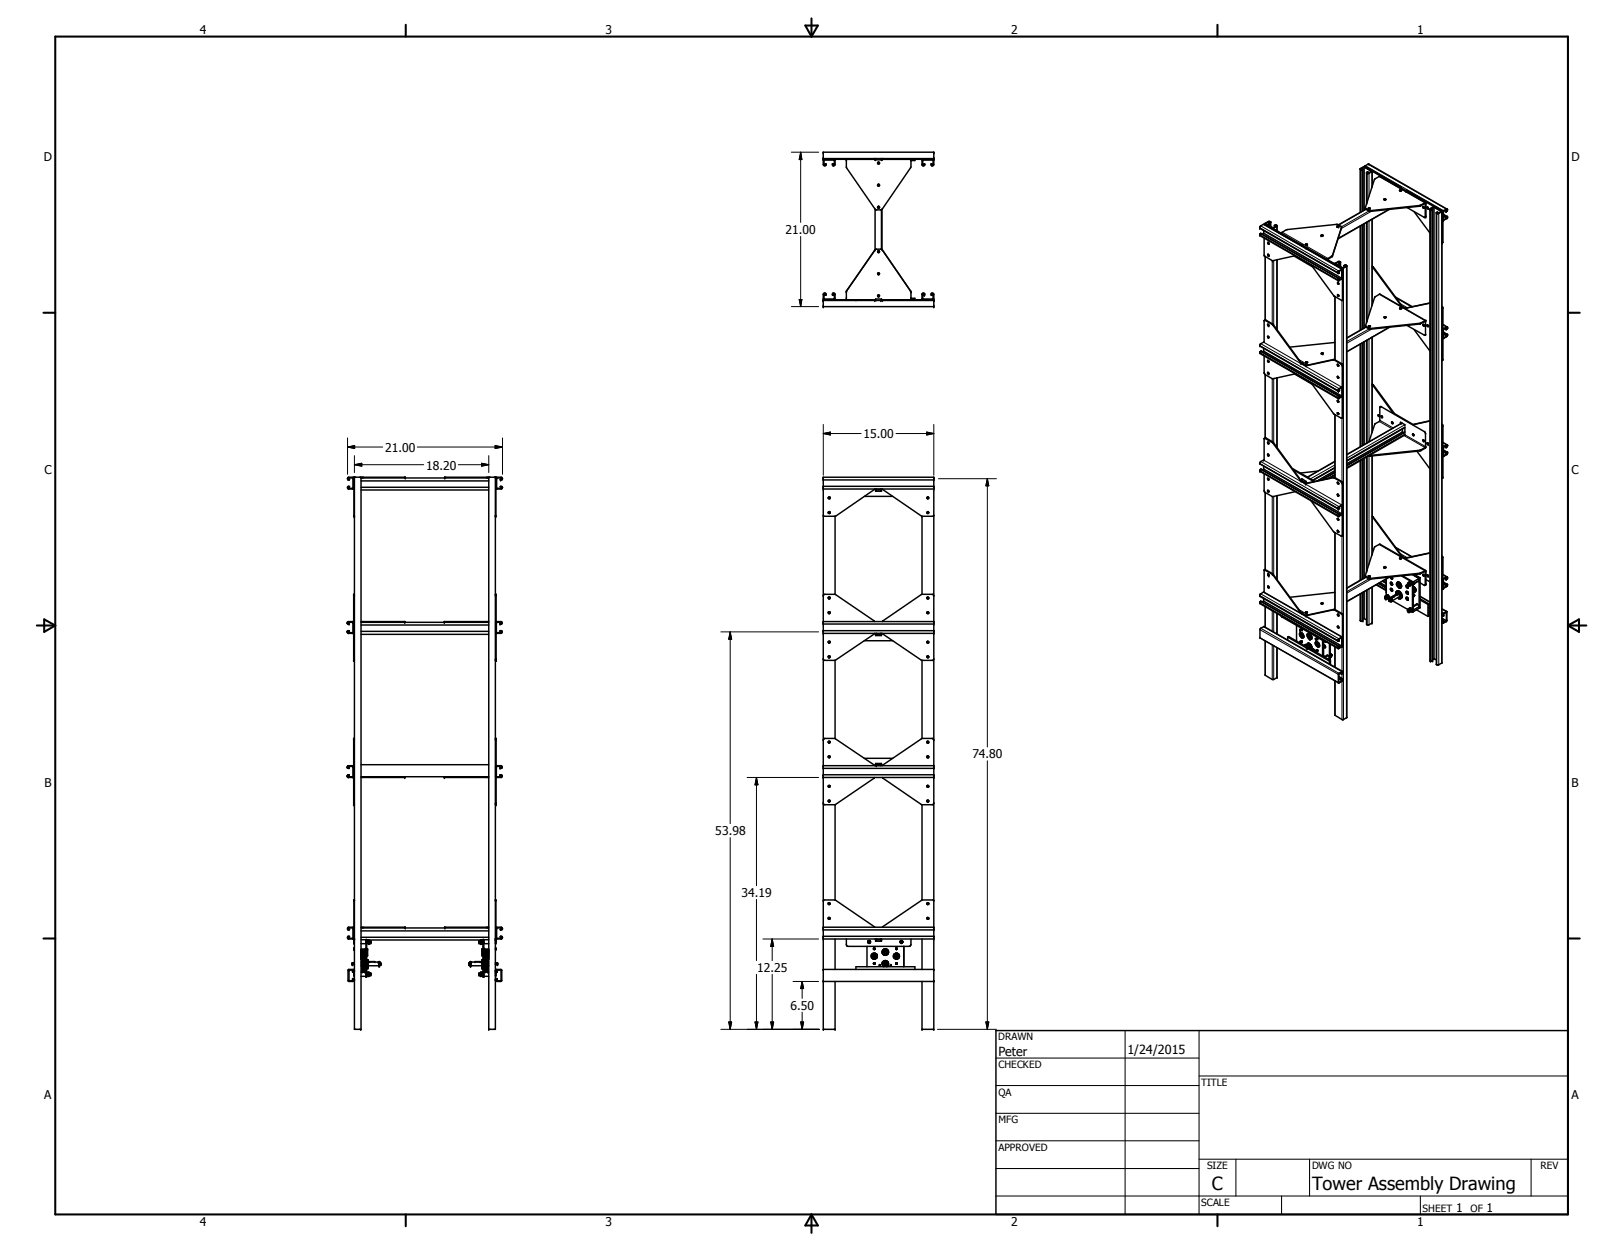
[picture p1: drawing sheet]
<svg xmlns="http://www.w3.org/2000/svg" width="279mm" height="216mm" viewBox="0 0 279 216" stroke-linecap="round" stroke-linejoin="round" font-family="sans-serif">
<defs><g id="words">
<g font-size="3.1">
<text x="208.9" y="205.2">C</text>
<text x="226.1" y="205.2">Tower Assembly Drawing</text>
</g>
<g font-size="2.2">
<text x="172.1" y="182.1">Peter</text>
<text x="194.4" y="181.7">1/24/2015</text>
</g>
<g font-size="2.1">
<text x="34.4" y="5.9">4</text>
<text x="104.4" y="5.9">3</text>
<text x="174.3" y="5.9">2</text>
<text x="244.3" y="5.9">1</text>
<text x="7.6" y="27.8">D</text>
<text x="270.8" y="27.8">D</text>
<text x="135.4" y="40.4">21.00</text>
<text x="66.4" y="77.9">21.00</text>
<text x="148.8" y="75.6">15.00</text>
<text x="7.7" y="81.7">C</text>
<text x="73.4" y="81">18.20</text>
<text x="270.9" y="81.7">C</text>
<text x="167.6" y="130.8">74.80</text>
<text x="7.7" y="135.6">B</text>
<text x="270.9" y="135.6">B</text>
<text x="123.3" y="144">53.98</text>
<text x="127.8" y="154.7">34.19</text>
<text x="130.5" y="167.6">12.25</text>
<text x="136.3" y="174.2">6.50</text>
<text x="7.6" y="189.6">A</text>
<text x="270.9" y="189.6">A</text>
<text x="251" y="209">1</text>
<text x="256.2" y="209">1</text>
<text x="34.4" y="211.5">4</text>
<text x="104.4" y="211.5">3</text>
<text x="174.3" y="211.5">2</text>
<text x="244.3" y="211.5">1</text>
</g>
<g font-size="1.7">
<text x="172" y="179.4">DRAWN</text>
<text x="172.1" y="184.1">CHECKED</text>
<text x="172.1" y="188.9">QA</text>
<text x="207.1" y="187.2">TITLE</text>
<text x="172.1" y="193.7">MFG</text>
<text x="172.1" y="198.4">APPROVED</text>
<text x="208.1" y="201.6">SIZE</text>
<text x="226.1" y="201.6">DWG NO</text>
<text x="265.5" y="201.5">REV</text>
<text x="207.1" y="207.9">SCALE</text>
<text x="245.2" y="209">SHEET</text>
<text x="253.4" y="209">OF</text>
</g>
</g></defs>
<g fill="none" stroke="#000" stroke-width=".25">
<path d="M141.9 27.5h.1M141.9 27.3h.1M141.9 26.2h.1M141.9 26.2v1.3M141.9 27.3h19.1M141.9 26.2h19.1M142 27.5l-.1 .9 .3 .2 .2-.3M142.2 28.3h.1M142.2 28.3h.2M142.2 28.3v.1h-.2v-.8h1.8v.8h-.2M142.4 28.3h.1M143.6 28.4h.1"/>
<path d="M143.8 27.5l.1 .9-.3 .2-.1-.4 .1 .1v.1M145.9 27.5h.1M145.9 27.5v1.5l4.9 7.1M150.8 27.3h.1M150.8 27.5h.1M150.8 27.3v.2M150.8 27.4h.1M150.8 27.3v.2h-8.9M150.8 36.1v7M150.8 36.1l.2 .1h.9M150.9 27.5h.1M151.3 28l.2-.1 .1 .3-.3 .1z"/>
<path d="M151.3 31.8l.2-.1 .1 .3-.3 .1zM151.3 35.6h.2l.1 .2-.3 .1zM151.8 27.3h.1M151.9 27.5h.1M151.9 27.3v.3l-1-.1M151.9 36.2v6.8M151.9 27.5h9.1M151.9 27.4h.2M152 27.3v.1M152 36.1v7M152.1 27.5h.1M152.1 27.3h.1"/>
<path d="M152.1 27.3v.2M157 27.5h.1M157 27.5l-.1 1.5-5 7.2M157.7 27.5v.2h-.7M159 27.5l-.1 .9 .4 .2 .1-.3M159 27.6h.1M159 27.6h1.8v.8h-.1M159 27.6l.1 .8M159.1 28.4h.1M159.3 28.3h.1M159.3 28.3v.1h-.2M159.3 28.2h.1"/>
<path d="M159.3 28.2l.1 .1M159.3 28.2v.1M159.4 28.3h.1M160.6 28.3h.1M160.6 28.3l.1 .1M160.7 28.4h.1M160.9 27.5l.1 .9-.4 .2-.1-.3h.1M161 27.3h.1M161 27.5h.1M161 26.2h.1M161 26.2v1.3M217.1 39.4h.1"/>
<path d="M217.1 39.4l13.5 7.7M217.8 39.8v.4l-.2 .2M217.8 38.7l13.6 7.7-.7 .3-.1 .4M217.9 38.7l-.6 .2-.2 .2v.3M217.9 38.7l.2-.1 1.3 .8 .7-.4M217.9 38.7l6.3 3.6M218.1 38.6h.1M218.1 38.6l.5-.4h.3l.1 .1v.8M218.1 38.6l6.1 3.5v.2M218.2 38.6h.1M218.2 38.6l1.2 .7M218.9 38.3l-.1 .6"/>
<path d="M218.9 38.3h.1M218.9 38.3l-.2-.1-.5 .4M218.9 38.2h.1M219 38.4h-.2M219.4 39.3h.1M219.7 38.9h.3M219.7 39.2v-.3h.4v.9M219.7 38.9h.1M220 38.9h.1M220 38.9l-.6 .4M230.4 39.1h.3M230.7 39.1h.1"/>
<path d="M230.8 39.1h.1M230.8 39.1l-.3-.1-.1 .1M230.8 39.1h-.4M231.2 39.2l-1.5 4.9-1 .6M234.4 39v17.9M234.4 29.2h.5M234.6 29.2h.1M234.6 29.2h.3v7.2M234.6 29.2l.6-.4 1.1 .7M234.7 29.2h.1M234.9 38.7v18M235.2 28.7h.1l6.1 3.5 .1 .3h.2l.6 .5"/>
<path d="M235.2 28.7l1.3 .8M235.2 28.7l-.8 .4v7.5M235.2 28.7l6.1 3.6 .1 .2M235.3 35.9l.6 .4h.3l8.5-.9 1-.5v2.5M235.4 36.1l-4.7 2.7M235.5 38.4v17.3M235.7 29.8h.1M235.7 29.7h.1M235.8 29.8v-.1l-.3 .1v5.5M235.8 29.7l-.1 .1M235.9 36v-.1h.3l-.1 .1M235.9 36h.2"/>
<path d="M235.9 28.3h.1M235.9 28.3l-.7 .4M235.9 28.3l13.5 7.8M236.3 29.5h.1M236.3 29.5l-.4 .3h-.2M236.5 29.6h.1M236.5 29.6l-.6 .3-.4-.1M236.5 29.5v.1M236.5 29.5v2.7M236.5 37.8v14.8M238.5 34.3l.4 .1-.3 .1zM238.6 34.5h.2"/>
<path d="M239.5 36.1l-8.9 5.1M241.3 32.9h.3M241.3 32.8l.3 .1h-.3zM241.4 32.5h.1M241.6 32.5h.1M242.3 33h.1M242.3 33l.2-.1 6.1 3.4 .1 .2M242.4 32.9h.1M242.4 32.9l6.1 3.5M242.5 35.8l3.1 1.7M243.8 36.5l2.7 3.7M245.2 35.6l.2 .1v.2h-.1z"/>
<path d="M245.4 35.6l.1 .3M245.7 37.4h.1M245.7 35l-8-4.6-.8 .5-1.6 4.9 .2 .3 .7 .3 8.5-.8 .9-.5v2.4M245.7 37.4l-.1 .1M246 35.7v.1l.2 .1M246 35.7l.2 .1-.1 .2-.1-.2M246 35.7v.1M246.2 35.9h.1M246.5 36.1h.1M246.5 36.1v77.9M246.5 36.1v.1h.4M246.5 36.1l.6-.5 1.4 .8"/>
<path d="M246.6 36h.1M246.6 36l.1 .2M246.6 36l.5-.3 1.3 .7M246.7 36.2h.1M246.7 36.2l.2-.1v77.9M247.7 36.7h.1M247.8 36.6v.2M248.4 36.4h.1M248.4 36.4l-.5 .4-.2-.1M248.5 36.4h.1M248.5 36.4v77.9l-.6 .4-.3-.1v-77.9l.2-.1-.1 .1M248.5 36.5l-.6 .3-.3-.1"/>
<path d="M248.5 36.4l.1 5.5M248.8 37.9h.1M248.8 36.4h.1M248.8 36.4l.6-.2-.1 .2M248.8 36.4l-.1 5.4-.1 .1M248.8 37l.6 .3M248.8 37.2l.5 .3M249 36.3l.3 .1M249.3 37.4h.1M249.3 37.5h.1M249.3 36.4h.1M249.4 37.4h.1"/>
<path d="M249.4 37.5h.1M249.4 36.2h.1M249.4 36.3h.1M249.4 37.4l-.1 .1M249.4 37.4v.2l-.6 .3M249.4 36.1v.3h-.1M249.4 36.1l-.6 .2v1.6M249.4 37.3h.1M249.4 37.3l.1 .1M249.4 37.3l-.1 .2M249.5 37.4h.1M249.5 37.4l-.1 .3-.7 .4"/>
<path d="M141.9 52.9h.1M141.9 51.8h.1M141.9 51.7h.1M141.9 51.7v1.2M141.9 51.8h19.1M141.9 51.7h8.9v.1M141.9 52.9h19.1M142 50.8h.1M142.2 50.7h.1M142.2 50.7l.1 .2 .1-.2a.26 .26 0 0 0-.3-.2 .26 .26 0 0 0-.2 .2l.1 1M142.2 50.7h-.2v.9h1.8v-.8M143.6 50.7h.1"/>
<path d="M143.6 50.7v.2l-.1-.1a.24 .24 0 0 1 .1-.3 .24 .24 0 0 1 .3 .2l-.1 1M143.6 50.7h.2M143.8 50.7h.1M143.8 50.7v.1M143.8 50.8h.1M145.9 50.3h.1M145.9 50.2v1.5M145.9 50.2v.1M147.5 51.7h.1M150.8 51.8h.1M150.8 51.7h.1M150.8 51.7v.1"/>
<path d="M150.8 43.1h.1M150.8 43.1l-4.9 7.1M150.9 51.6h1v.2M151.3 43.3h.1M151.3 50.9v.1M151.4 43.2l.2 .1-.1 .3-.2-.1zM151.4 50.8l.2 .2-.1 .2-.2-.1zM151.8 51.8h.1M151.9 51.7h.2M151.9 43h-1l-.1 .1M151.9 43l5 7.2M151.9 51.7h9.1"/>
<path d="M152 51.7h.1M152.1 51.7h.1M152.1 51.8h.1M152.1 51.7v.1M156.9 50.2l.1 .1M157 50.3h.1M157 50.3v1.4M157 51.4h.7v.3M159 50.8h.1M159 51.6h.1M159.1 50.7h.1M159.3 50.7h.1"/>
<path d="M159.3 50.7v.2M159.3 50.7h-.3v.9M159.3 50.9h.1M159.3 50.9v-.3l-.4 .1 .1 1M160.7 50.7h.1M160.8 50.7h.1M160.8 50.7h-.2v.2l-.1-.1a.24 .24 0 0 1 .2-.3 .24 .24 0 0 1 .3 .2l-.1 1M160.8 50.7v.1M160.8 50.8h.1M160.8 50.8v.8h-1.8M161 52.9h.1M161 51.8h.1"/>
<path d="M161 51.7h.1M161 51.7v1.2M217.1 40.5h.1M217.1 59.6h.1M217.8 59l-.5 .3-.2 .3 13.6 7.9M217.8 59h.1M217.8 59l.1-3.7 .2-.1 1.4 .8 4.7 6.4v.3M217.9 41.1v3l1.4 .9M217.9 55.2l1.5 .8 4.7 6.6M218.1 44.2v11M218.5 55.9h.1M218.5 58h.1"/>
<path d="M218.5 41.8h.1M218.5 55.9v.2l.2 .1M218.5 58v.1l.2 .2v-.2l-.1-.1M218.5 43.9l.2 .1v.2l-.2-.1zM218.6 55.9l.1 .2M218.6 41.8l.1 .3-.1-.1-.1-.2M218.6 55.9l.1 .3M218.6 58l.1 .2M218.6 41.8l.1 .2M218.6 43.9l.1 .2M218.6 41.8h-.1M218.7 56.2h.1"/>
<path d="M219.3 45h.1M220.1 44.8v12M220.9 40.2l1-.6 8.7-.9 .5 .3 .1 .3-1.5 4.9-.9 .6M223.1 44.2l3.1 1.8M223.2 44.1l-3.9 .9M224.4 42.2v.2l.1-.1M224.4 42.2l.7 .5v.1M224.4 42.2l.1 .1M224.5 42.3h.1M225 42.1h.3v.1l-.1 .1zM225 42.2h.3M225.1 42.2h.1"/>
<path d="M225.1 42.8h.1M225.1 42.8l6.3 3.6v5.4l-1.5-.7-3.8-5.3M225.1 42.8l.1-.1 6.2 3.6M225.3 42.2h.1M227.7 40.6h.1M227.7 40.6l.3-.1v.2M227.7 40.6l.1 .1M227.8 40.7h.2M230.1 59.1l-7.8 .8M230.1 51.1v10.9M230.2 45.5h.1M230.2 45.5l1.2 .7"/>
<path d="M230.5 48.7l.2 .1v.2zM230.6 47h.1M230.6 50.8l.2 .3M230.6 48.7l.2 .2M230.6 50.8l-.1 .2 .3 .1M230.7 48.2h.1M230.7 48.3h.1M230.7 47h.1M230.7 46.9v.1h.1M230.7 48.2v.1M230.7 46.9l.1 .1M230.8 48.3h.1"/>
<path d="M230.8 45.2h.1M230.8 48h.1M230.8 47h.1M230.8 48l-13.5-7.8-.1 .1-.1 .3 13.5 7.8M230.8 47l-.2 .1M230.8 48l-.1 .2M230.9 45.2l-.1 .6M230.9 45.2h-.2l-.5 .3M230.9 45.2h.1M231.1 46l-.1-.9h-.3l-.6 .3 1.3 .9M231.1 45.3h-.3M231.3 48h.1"/>
<path d="M231.3 46.5h.1M231.3 48l-.5 .3M231.3 46.5v1.5M231.3 46.5l-.6 .4M231.4 48l-.7 .4-.1-.2 .2-.2M231.4 46.3v5.5M231.4 46.2h.1M231.7 45.8h.1M231.7 46.1v-.3l.3-.1 .2 .1v77.9l-.7 .4-1.4-.7v-6M231.8 45.8h.1M231.9 45.8h.1M231.9 45.8l.1 .1"/>
<path d="M231.9 45.8h-.1M232 45.9h.1M232 45.9l-.6 .3M232.2 45.9l-.8 .4M234.4 59.4v17.6M234.9 59.1v17.7M235.4 56.2v.1M235.4 56.3h.1M235.4 56.4l-3.2 1.9M235.4 56.4l.8 .4 8.6-.9 .9-.5v2.4M235.5 58.7v17.7M235.8 56.3h.4z"/>
<path d="M235.9 56.3h.3M236.5 46h.1M236.5 58.1v16.4M236.5 45.9l4.9 6.6 .1 .3M236.5 46l4.8 6.5 .1 .3M238.7 54.8h.1M238.7 54.8l-.1-.1a.17 .17 0 0 1 .2-.1 .17 .17 0 0 1 .1 .1l-.1 .1M239.5 56.4l-7.3 4.3M240.5 51.2l2.9 1.7M241.3 53.1h.1M241.3 53.1h.3v.2l-.3-.1M241.3 53.1l.3 .1"/>
<path d="M241.6 52.9l.1-.1 .6 .5M242.3 53.3h.1M242.5 56.1l3.2 1.7M243.7 56.8l2.8 3.7M245.3 55.9l.2 .1v.2l-.2-.1zM245.7 55.4h.1M245.7 55.3l-7.9-4.6-.9 .6-1.5 4.8v.3M245.7 57.8h.1M245.8 55.3h-.2l-.8 .5-8.6 .8-.8-.3M246 56l.2 .3M246.1 56h-.1a.17 .17 0 0 0 0 .3 .17 .17 0 0 0 .2 0M246.1 56.1l.1 .2"/>
<path d="M246.5 52.2l-4.1 1M246.5 52.3l-4.1 .8-.1 .2M248.5 52.8l.2 .3v9l-.2 .1v-9.2M248.5 41.9h.1M248.6 41.9h.1M248.7 55.9l.7 .5M248.8 57.3l.7 .4M248.8 57.5l.5 .3M248.8 58.3h.1M249 56.6l.3 .2M249.3 57.8h.1M249.3 56.8h.1"/>
<path d="M249.3 56.7v.1M249.3 57.7v.1M249.3 57.7h.1M249.3 56.7h.1M249.3 56.7l.1-.1v-.1l-.6 .3v1.5M249.3 56.8l.2-.2v-.2l-.7 .2-.1 .2M249.3 57.7h.2l-.2 .4-.6 .2M249.4 57.8h.1M249.4 56.6h.1M249.4 57.8l-.6 .5M249.5 56.5h.1M217.2 60.6h.1"/>
<path d="M217.4 60.5h.1M217.4 60.5l-.3 .2 .1 .3 13.5 7.7M217.4 60.5l13.4 7.8M217.8 60.5h.1M217.8 79.3h.1M217.8 79.3l-.5 .3-.2 .4 13.6 7.8M217.8 60.1v.5l-.2 .1M217.8 79.3l.1-3.7 .3-.1 1.3 .8 4.7 6.5v.2M217.9 61.4v2.9l.2 .3 1.3 .7 3.8-.8M218 75.6h.1M218 75.6l1.4 .8 4.7 6.5M218.1 64.6v10.9"/>
<path d="M218.5 76.3h.2v.2h-.1zM218.5 62.1h.1M218.5 64.2h.1M218.5 78.3h.1M218.5 78.3v.3h.2l-.1-.3M218.5 64.2v.2l.2 .1M218.5 62.1v.2l.2 .1-.1-.3M218.5 76.3h.1M218.6 76.3h.1M218.6 64.2l.1 .3M218.6 62.1l.1 .3M218.6 64.2l.1 .2"/>
<path d="M218.6 76.3l.1 .2M218.6 78.3l.1 .3M218.7 78.5h.1M218.7 64.5h.1M220.1 65.2v12M223.1 64.5l3 1.8M224.2 62.6l.9 .5M224.2 62.7h.1M224.5 62.6l-.1 .1h.1M224.5 62.6h.1M224.5 62.6l.7 .4-.1 .1M224.5 62.6l.1 .1"/>
<path d="M224.5 62.6v.1M225 62.4h.3l.1 .1-.3 .1zM225.1 63.1h.1M225.1 63.1l4.7-1 1.4 .7 .2 .3v9h-.2l-1.3-.7-3.9-5.4M225.3 62.5v.1M225.3 62.5l-.2 .1M227.8 60.9h.1M227.8 60.9l.1-.1 .2 .1-.1 .1M227.8 60.9l.2 .1M227.8 61h.2M228 61h.1M230 62l-4.9 1.1"/>
<path d="M230 62h.1M230 62l1.3 .7 .1 .2v9.1l-.1 .1M230.1 79.5l-4.8 2.8M230.1 71.5v10.9M230.5 62.8l.2 .1v.3zM230.5 69.1l.2 .1v.2zM230.5 71.2h.1l.2 .2h-.3zM230.6 62.8l.2 .3M230.6 69l.2 .3M230.6 64.9l.2 .2M230.6 71.2l.1 .1M230.7 67.5h.1"/>
<path d="M230.7 65.1h.1M230.7 71.3l.1 .1M230.7 68.5h.1M230.7 67.4h.1M230.7 65.1l-.1-.2a.15 .15 0 0 0-.1 .2 .16 .16 0 0 0 .3 .1v-.1M230.7 67.2l.6-.4v1.5M230.7 67.2v.2M230.7 68.5l.1 .1M230.7 67.2l.1 .1M230.8 68.6h.1M230.8 67.3l-.1 .2M230.8 68.3l-.2 .2 .1 .2"/>
<path d="M230.8 68.3l-.1 .2M230.8 67.3l-.1 .1M231.3 68.3h.1M231.3 68.3l-.5 .3M231.4 66.8h.1M231.4 66.8v1.6l-.7 .3M231.4 66.8l-.7 .3v.4M234.4 79.5v20.6M234.9 79.2v20.6M235.5 78.8v19.9M236.5 66.3h.1M236.5 78.6v17"/>
<path d="M236.5 66.2l3.9 5.1M236.5 66.3l3.6 4.9M237.6 71.5h.1M237.6 71.5h.1l.1 .3h-.2zM237.7 71.5l.1 .3M237.9 70.1l7.7 4.4 .1 2.5v.2l-1 .4-8.6 .9M238 70.1l-.2 .1v2.4l-.8 .5-1 3.1M238.1 71.7l.2 .2-.1 .2zM239.9 72.8l.2 .1v.2l-.2-.2zM240.2 71.2l3.4 2M241.4 73.1v-.3l.7 .4v.2M241.5 73h.1"/>
<path d="M241.5 72.9v.1M241.6 72.9l-9.4 5.5M241.7 74.5h.1M241.7 74v.5l.2 .1M242.1 75l-9.9 5.8M242.1 74.5l-9.9 5.7M242.1 74.7v-1l-9.9 5.8M243.5 74.8h.1M243.5 74.8h.1l.1 .3a.17 .17 0 0 1-.2 0 .17 .17 0 0 1 0-.3zM244.2 77.8l2.3 3.1M245.3 75.8l.1 .4-.1-.2zM245.7 74.6h.1"/>
<path d="M245.8 77l-.1 .2-1 .6-8.5 .9-.3-.1M246 76.4l.2 .2M246.2 76.7h.1M246.2 76.6l-.2-.3v.3l.2 .1M246.2 76.6v.1M246.5 72.6l-2.9 .6M248.5 73.2l.2 .2v9l-.1 .1-.1-9.2M248.7 76.3l.8 .4M248.8 77.9l.5 .2M248.8 77.6l.7 .4M248.8 77.1h.1M248.8 78.6h.1"/>
<path d="M248.8 77.1v1.5M249 77l.3 .1M249.3 77h.1M249.3 77.1h.1M249.3 78.1h.1M249.3 77v.1M249.3 78.1h.1v.1l-.6 .4M249.3 78.1l.2-.1-.2 .4-.5 .3h-.1M249.3 77.1l.2-.2-.1-.2-.7 .4M249.4 76.8h.1M249.4 78.2h.1M249.4 76.8v.1"/>
<path d="M249.4 76.8l-.6 .3M249.4 76.9h.1M249.4 76.9l-.1 .1M60 84h.1M60 84l.2-.1-.3 .1 .2 .3h.8l.1-.1M60 84l.1 .2h.7M60.1 82.4h.1M60.1 82.4l-.1 .2 .2 .1-.2 .1-.1-.3 .2-.2h.8l.1 .2M60.1 82.4h.7M60.8 84.2h.1M60.8 82.4h.1M60.8 82.4v1.8"/>
<path d="M61 89h.1M61 82.3h.1M61 82.3h8.8M61 82.3v6.7M61.1 82.3h.1M61.1 89h.1M61.1 82.3v95.2h1.1v-95.2M62.2 82.3h.1M62.2 84.5h22M62.2 82.4h22M62.2 82.9h22M62.2 84h22"/>
<path d="M69.8 82.3h.1M69.8 82.4h.1M69.8 82.3v.1M76.7 82.3h.1M76.7 82.4h.1M84.2 82.3h.1M84.2 82.3v95.2M85.4 89h.1M85.4 82.3h.1M85.4 82.3v95.2h-1.2M85.5 89h.1M85.5 82.3h.1"/>
<path d="M85.5 82.3h-8.9v.1M85.5 82.3v6.7M85.5 84.2h.1M85.5 82.3h1l.1 .3-.1 .2h-.2M85.5 82.4v.1M85.6 84.2h.1M85.6 82.4h.1M85.6 84.2h.8l.1-.2h-.2v-.1l.3 .1-.2 .3h-.9M85.6 82.4h.8M85.6 82.4v1.8M86.3 82.6h.1M86.3 82.8h.1"/>
<path d="M86.3 82.6v.2M86.4 82.4h.1M86.4 82.4l.1 .2h-.2M141.9 84.3h.1M141.9 83.9h.1M141.9 82.8h.1M141.9 82.3h.1M141.9 84.3h19.1M141.9 82.3v95.2M141.9 83.9h19.1M141.9 82.8h19.1M141.9 82.3h19.1"/>
<path d="M143.9 89v13.5M149 85.6h4.9M150.8 84.3l-6.8 4.7-2.1-.1M150.8 84.3l.2 .2 .9-.1M151 84.3l.8 .1M151.8 84.4h.1M151.8 84.3v.1M151.9 84.3v.4h-1v-.3M152.1 84.3l6.8 4.7M158.9 89h.1M158.9 89v13.5M159.9 85.7l.2 .2-.1 .1-.2-.1z"/>
<path d="M159.9 88.2l.2 .2-.1 .2-.2-.2zM161 84.3h.1M161 83.9h.1M161 82.8h.1M161 82.3h.1M161 82.3v95.2M161 88.9l-2.1 .1M217.2 81.3h.1M217.2 81.3l13.5 7.8M217.4 80.9h.1M217.4 80.9l-.2 .1v.3M217.4 80.9l13.4 7.7"/>
<path d="M217.8 80.9h.1M217.8 80.4v.5M217.8 80.9l-.2 .1M217.9 81.7v3l.2 .2M217.9 98.3h.1M217.9 98.3v3.8M217.9 98.3l1.4 .8M218.1 98.2h.1M218.1 84.9v13.3M218.1 98.2l1.3 .8 4.8 6.6v.2M218.1 98.2l-.2 .1M218.5 82.5l.2 .1v.2h-.1z"/>
<path d="M218.5 84.6h.2v.2h-.2zM218.5 99.1h.1M218.5 84.6l.2 .2M218.6 99l.1 .2M218.6 82.5l.1 .2M218.6 99l-.1 .2 .2 .1M218.7 99.3h.1M218.7 99.2v.1M219.3 99.1h.1M219.3 99.1l4.9 6.6M220.1 85.5v14.4M222.8 80.8l3.9 2.2"/>
<path d="M222.9 81l3.6 2.1M223.2 84.8l-3.8 .8-1.3-.7M224.2 82.9l.9 .5M224.3 82.8v.2M224.3 82.8l.7 .4 .1 .2M224.4 82.8v-.3l.7 .5v.3M224.4 83.1v-.1l.6 .4M224.5 82.6v.2M224.6 82.7l-.3 .1M224.9 83.4h.1M225 83.4h.1M225.1 83.4h.1"/>
<path d="M225.1 83.4l4.8-1.1 1.4 .8 .1 .2v9l-.1 .2M225.1 83.4l4.7-1 1.3 .7 .3 .3-.1 9.1M226 86.4l3.8 5.3 1.5 .8M227.1 81.2l-3 .4M230.1 81.9l-1 .6M230.1 81.4l-2.5 1.4M230.1 80.7l-3.8 2.1M230.1 91.8v13.3M230.5 85.3h.2v.3l-.2-.1zM230.5 83.2h.1l.2 .2h-.3zM230.5 91.5l.2 .1v.2l-.2-.1zM230.6 83.2l.2 .2"/>
<path d="M230.6 89.4h-.1v.2h.3M230.6 85.2l.1 .2M230.6 89.4l.2 .2M230.6 91.5l.1 .2M230.6 89.4l.1 .1M230.7 87.8h.1M230.7 85.4h.1M230.7 91.7h.1M230.7 87.8l-.1-.3 .8-.4v1.6l-.7 .4M230.7 89.5l.1 .1M230.7 85.4l.1 .1M230.7 87.6h.1"/>
<path d="M230.7 88.9h.1M230.7 88.9l.2-.3-.2 .1v.4M230.7 87.5l.1 .1M230.8 88.9h.1M231.3 87.2h.1M231.3 87.2l-.5 .3-.1 .2h.2l-.2 .1M231.3 87.2v1.4l-.5 .3M235.3 99.3l.7 .4h.2l8.6-.9 .9-.4 .1 2.4-.2 .1M235.4 99.5l-3.2 1.9M235.4 99.5l.6 .4h.2l8.6-.9 .9-.5v2.4l-.2 .1-.7-.5M236.2 99.4h.1M236.2 99.4h-.3"/>
<path d="M236.2 99.4l-.4-.1 .1 .2 .2-.1M236.5 89.1h.2l4.8 6.5v.3M236.5 89l.1 .1M236.5 94.6l.3 .2M236.6 89.1l4.8 6.6v.2M238.5 97.8h.1M238.5 97.8l.3-.1v.2M238.5 97.8l.1 .1M238.6 97.9h.2M238.9 99.9v2.8M239.5 99.5l-7.3 4.3M239.6 99.5l.3 .4 .1-.1"/>
<path d="M239.8 99.5l.2 .3M239.9 99.5l.1 .3M240 99.8h.1M240.5 94.4l2.9 1.6M241.2 96.3h.4l-.1 .1zM241.3 96.4h.2M241.5 96l.2-.1 .6 .5v-.1M241.6 99.3l1.9 1.1v5.2M241.6 95.9h.1M241.8 99.3l1.7 1M242.3 96.3h.1M242.4 96.3h.1"/>
<path d="M243.5 99.1l1.1 .6M243.8 99.1l1 .5v5.2l-.2 .1M244.6 99.7h.1M244.6 99.7v5.2M245.2 99.1h.2l.1 .2-.1 .1zM245.4 99.1v.1M245.4 99.2l.1 .1M245.7 98.4l-7.9-4.5-.9 .5-1.6 4.8 .1 .3M245.8 99.9l.7 .4M246 99.1h.1M246 99.1l.2 .3-.2-.2zM246 99.1l.2 .3"/>
<path d="M246.2 99.4h.1M246.5 95.4l-4.1 .9M246.5 95.3l-4.1 .9-.1 .1M248.5 96l.1 5.5M248.5 95.9l.2 .2v5.4M248.7 99.1l.7 .4M248.8 99.8l-.1 .1M249 99.8l.3 .1M249.3 99.9h.1M249.4 99.6h.1M249.4 99.7h.1M249.4 99.7l-.1 .2"/>
<path d="M249.4 99.6v.1M249.4 99.6l-.6 .3M249.4 99.5h.1M249.4 99.5l-.6 .3v1.5M249.4 99.5l.1 .1M249.5 99.6h.1M249.5 99.6l-.2 .3M60 107.5h.1M60 107.5v-.2h.8v1.8M60.1 109.1h.1M60.1 107.3h.1M60.1 109.1h.7"/>
<path d="M60.2 108.9h.1M60.2 108.8h.1M60.2 107.6h.1M60.2 108.8h-.3l-.1 .1 .2 .3 1-.1M60.2 108.9h-.2l.1 .2M60.2 108.8v.1M60.8 109.1h.1M60.8 107.3h.1M61 113.9h.1M61 102.5h.1M61 107.3l-1-.1-.2 .3 .4 .1v-.1h-.2M61 102.5v11.4"/>
<path d="M62.2 109.4h22M62.2 107.2h7.6v.1M62.2 107.3h22M62.2 107.8h22M62.2 108.9h22M69.8 107.2h.1M69.8 107.3h.1M76.6 107.2h.1M76.6 107.3h.1M76.6 107.2h7.6M76.6 107.2v.1M85.4 102.5h.1"/>
<path d="M85.4 113.9h.1M85.5 102.5h.1M85.5 113.9h.1M85.5 102.5v11.4M85.6 107.3h.1M85.6 107.3h.8v.2M85.6 107.3v1.8h.8v-.2M86.2 107.6h.1M86.2 107.6l.3-.1-.1-.3-1 .1v1.8l1 .1 .1-.4h-.3v.1h.2M86.4 108.9h.1M86.4 107.5h.1M86.4 107.5l-.2 .1"/>
<path d="M141.9 109.2h.1M141.9 108.8h.1M141.9 107.6h.1M141.9 107.2h.1M141.9 109.2h19.1M141.9 108.8h19.1M141.9 107.6h19.1M141.9 107.2h19.1M141.9 113.7l.1 .2h1.9M143.9 113.9v13.4M143.9 102.5l6.8 4.7M143.9 102.5h-1.8l-.2 .1"/>
<path d="M149 110.5h4.9M150.7 109.2l-6.8 4.7M150.8 109.2l.3 .2h.7l.1-.1M151 109.2h.1M151 109.2h.8M151.8 109.2h.1M151.9 109.2v.4h-1v-.3M152.1 109.2l6.7 4.6 2 .1 .2-.2M158.9 113.9v13.4M159.8 113.1h.2v.3l-.2-.1zM161 109.2h.1M161 108.8h.1"/>
<path d="M161 107.6h.1M161 107.2h.1M161 102.7l-.3-.2h-1.9l-6.7 4.7M217.3 103.7h.1M217.3 103.7l-.2 .1 .1 .3 13.4 7.7M217.3 103.7l13.5 7.7M217.8 103.2v.5l-.2 .1M218.1 110.5v5.9l1.2 .8h.2l.6-.4M218.1 104.6v3.5M218.5 101.1h.1M218.5 101.1h.2v.2M218.5 101.1l.1 .2h.1"/>
<path d="M218.6 101.1l.1 .2M220.1 116.8h.1M220.1 105.8v3.5M220.1 111.7v5.1M220.8 106.2l7.8 4.5M222 109.9v.5M222 109.9l.1-.1 3.1 1.7M222 109.9l3.2 1.9M223.5 107.9v2.6M224 108.6h.1M224 109.2a.52 .52 0 0 1 .6 .1 .52 .52 0 0 1 .1 .6 .34 .34 0 0 1-.4 .1 .34 .34 0 0 1-.2-.3zM224 110.7h.2"/>
<path d="M224 110.7l.2 .1M224 108.6l.1 .2M224.1 110.7h.1M224.1 108.6h.1M224.1 108.6l.1 .1M224.1 108.5l.1 .3M224.1 110.6l.1 .2M224.1 110.7h-.1M224.1 108.5v.1M224.1 110.6v.1M224.1 108.6h-.1M224.1 110.8h.1"/>
<path d="M224.1 108.8h.1M224.2 109.1v.4l.3 .4M224.2 109.1h.1M224.2 109.1v.1M224.3 110.5h.1M224.3 110.5l.2 .1-.1 .1M224.3 109.1h-.1M224.3 108.4v.1M224.3 110.5l-.2 .1M224.3 108.4l.2 .2M224.3 108.4l-.2 .1M224.4 108.6h.1"/>
<path d="M224.4 105.7v.1l.1-.1M224.4 105.7l.7 .5M224.4 105.7h.1M224.5 110.7h.1M224.5 108.6h.1M224.5 108.6l-.3 .2M224.5 110.7l-.3 .1M224.5 109.3h-.1v.2l.1 .2 .2-.1M224.5 109.5l.2 .1M224.5 109.3l.2 .3M224.5 109.9h.2M224.5 109.3v.2"/>
<path d="M224.5 105.7h.1M224.5 105.7v.1M224.5 109.5v-.2l-.1 .2 .2 .1M224.5 109.5l.1 .1M225 111.2h.1M225 111.2h.1l-.1 .1M225 111.2l.1 .1M225.1 106.2h.1M225.1 105.7h.2v-.2l-.3 .1 .3 .1M225.1 106.2v.1M225.1 106.2l4.8-1 1.5 .8v5.4l-.8 .4M225.1 106.2l4.9-1.1 1.4 .7v5.6"/>
<path d="M225.2 111.6h.1M225.2 111.5h.1v.3M225.2 111.5v.3M225.2 111.8h.1M225.2 111.5v.1M225.3 111.8h.1M225.3 111.5l.1 .2v.1h-.1M225.3 111.2h.1M225.3 109.3l.2 .7M225.3 111.8l3.9 2.2M225.3 109.7l.3 .4 .2 .1M225.4 111h.2l.4 .3"/>
<path d="M225.4 109.3h.1M225.5 109.3h.2M225.5 109.3h-.1M225.5 109.3l-.2 .1M225.5 111.7h.1M225.5 111.7l.1 .1M225.5 110l.2 .2M225.6 111.3l.2 .1M225.6 109.6h.1M225.6 111.2v.1M225.6 111.2h.1l.1 .3-.5 .3M225.6 109.6v.2"/>
<path d="M225.6 109.6v.3M225.6 111.2l-.1 .2M225.6 109.9l.2 .1M225.6 109.7l.1 .2M225.6 111.3l-.4 .2M225.6 111.2l.1 .1h-.1M225.6 109.5l.2 .1v.4M225.6 109.5l-.1 .1 .1 .3M225.6 109.5v.1M225.7 111.6h.1M225.7 110.2h.1M225.7 109.3l.2 .2"/>
<path d="M225.7 110h.1M225.7 110.2l.1 .1M225.8 110.2v.1M225.8 111.3l.1 .3h-.1M225.8 110h.1M225.8 111.4v.2M225.9 109.5l.2 .4M225.9 109.9l-.1 .1M226 111.9l3.3 2M226 109.6l.1 .2M226 110.2l-.2 .1M226 111.3l-.3-.3-.2-.1-.2 .1 .1 .4"/>
<path d="M226 111.3l.1 .5-.1 .1M226 111.8v.1M226.1 111.8h.1M226.1 110.2l-.2 .1M226.1 109.8v.4M226.1 110.1v.1M226.4 112.1h.1M226.4 112h.1M226.4 112l-.1-.1 .1 .2M226.4 112v.1M226.7 112.2h.1M226.7 110.2h.2v.1"/>
<path d="M226.7 112.2l.2 .2h-.1zM226.7 110.1l.2 .1v.1zM226.8 112.2l.1 .2M226.8 112.2h-.1M226.8 112.4h.1M226.8 110.7a.57 .57 0 0 1 .6 .3 .57 .57 0 0 1-.1 .6 .64 .64 0 0 1-.5-.9zM226.8 110.3h.1M226.9 110.3h.1M226.9 112.4h.1M226.9 112.3h.1M226.9 110.7h.1M226.9 110.7l.1 .5 .3 .2"/>
<path d="M227 110h.1M227 112.1h.1M227 110l.2 .2M227 110.7l-.1 .1M227 110l-.2 .1M227 112l.2 .2M227 112v.1M227 112l-.2 .2M227.1 110.2h.1M227.1 112.3h.1M227.1 110.9a.2 .2 0 0 0 0 .2 .2 .2 0 0 0 .2 .1M227.1 110.8l.2 .2 .1 .2-.3-.2z"/>
<path d="M227.2 110.8v.2M227.2 110.2h-.1M227.2 112.2l-.1 .1M227.2 111l.1 .2M227.2 110.2l-.3 .1M227.2 112.2l-.3 .2M227.2 110.8v.3l.2 .1M227.3 111.4h.2M227.3 111.4l.1 .1M227.4 111.2h-.1M227.7 104l.2-.1 .1 .2h-.2zM227.8 104.1h.2"/>
<path d="M228 110.4v2.7M228.1 110.5v2.7M228.1 113.1l.3 .1M228.1 111.5l.2 .2 .2-.1M228.1 111.2h.1M228.2 110.6l.2 .1M228.2 111.2l.1 .3 .2 .1M228.2 111.2l.1 .1 .2 .3M228.6 110.7h.1M229.2 113.5h.1M229.2 113.7h.1M229.2 111v2.8"/>
<path d="M229.2 114v.5M229.2 113.2l-.5-.2-.4 .3M229.3 113.7h.1M229.3 111v2.7M229.3 113.7h-.1M229.3 112.9h.1M229.3 113.9v.7M229.3 113.9l-.1 .1M229.4 112.9v.1M229.4 113l.1 .2-.2 .3M229.4 113v.1M229.4 113.1v.1"/>
<path d="M229.4 113.1l-.1 .1M229.4 113.1v.2M229.5 112.9h-.2h.1M229.5 112.9h.1M229.5 112.9v.3M229.5 112.9l.1 .1M230.1 102.2l-7.8 .8M230.1 111.5v3.5M230.5 108h.1M230.5 105.9l.2 .1 .1 .2-.3-.1zM230.5 108h.2l.1 .3-.3-.1zM230.6 105.9l.2 .3"/>
<path d="M230.6 108l.2 .2M230.7 111.6h.1M230.7 110.4v.1l.1-.1M230.7 110.4h.1M230.8 116.2h.1M230.8 116.2v1.5l.5-.3 .1-.2M230.8 117l.4 .3M230.8 116.7l.6 .4M230.8 111.4h.1M230.8 110.4h.1M230.8 110.4v.1l-.2 .1M230.8 111.4l-.2 .2v.2"/>
<path d="M230.8 111.4l-.1 .2M231 116.1l.2 .1M231.3 111.4h.1M231.3 110h.1M231.3 111.4l-.5 .4-.1-.2M231.3 110v1.4M231.3 110l-.6 .4M231.3 115.9h.1M231.3 115.9l.1 .1M231.3 115.9l-.5 .3M231.4 116h.1M231.4 117.2h.1"/>
<path d="M231.4 109.9l-13.6-7.8-.7 .4v.3l13.5 7.8M231.4 116l-.2 .2M231.4 109.9l-.6 .3-.2 .2v.2M231.4 109.9h.1M231.4 117.2l-.2 .1M231.4 111.4h.1M231.4 115.8l-.7 .4v1.6M231.4 115.8l-13.5-7.8-.7 .5v1.5l13.5 7.8M231.4 115.8v.3l-.2 .1M231.4 117.1v.3l-.7 .4M231.4 117.1h-.2v.2M234.4 102.4v4.6l.2 .1h.3"/>
<path d="M234.9 107.1h.1M234.9 102.2v4.9M234.9 106.8l.3-.1 .3 .2M235.5 101.8v5.9l.3 .1 .7-.4M236.5 107.4h.1M236.5 101.3v6.1M237.2 100.8l1.7 1.1M237.7 100.6l1.2 .7M238.3 100.2l.6 .4M238.7 103h.1M238.7 103l.1 .3M238.8 103.2v.1"/>
<path d="M238.8 103.3h.1M238.8 102.8h.1M238.8 103v.3M238.8 103v.1M238.8 102.7v.2M238.8 102.7l.3 .1M238.8 102.9h.1M238.8 102.9l.3 .1v.2l-.3 .1M238.8 103.1v.2M238.9 102.9l-.2 .1M238.9 100.1h.1M238.9 103.2l.2 .1"/>
<path d="M239 103.3h.1M239 102.7l.1 .1M239 102.7l-.2 .1M239 103.2v.1M239.1 102.8l.1 .2M239.1 102.9v.4M239.2 103.1v.1M239.2 102.6l.2 .2M239.2 103.2l-.1 .1M239.2 102.6l-.4 .1M239.2 103h.1M239.2 102.6l-.2 .1"/>
<path d="M239.3 103.2l.1 .1M239.4 103.3h.1M239.4 103.3l.1 .3 .4 .2M239.4 103.3l.2-.1 .3 .2v.4M239.4 103.5h.1M239.4 103.4h.1M239.4 103.5l.1 .1M239.4 102.8v.3M239.4 102.8l-.2 .2M239.4 103.1l-.2 .1M239.5 103.4h.1M239.5 103.5h.1"/>
<path d="M239.5 103.4l.1 .1M239.5 103l-.1 .3M239.5 103.5v.1M239.5 103.4l-.1 .1M239.5 103l-.1 .1M239.5 103.4h-.1M239.5 103.6h.1M239.6 103.6h.1M239.6 103.4h.1M239.6 103.6h-.1M239.6 103.4l-.2 .1M239.6 103.4v.1"/>
<path d="M239.6 103.5h.1M239.6 103l.3 .3M239.6 103.5v.1M239.6 103.5l-.1 .1M239.7 101.5h.1M239.7 101.5v.3l.3 .1M239.7 101.5l.2 .1 .1 .3M239.7 100.4l.2 .1 .1 .2-.1 .2-.2-.1zM239.7 100.5h-.1M239.7 103.1h.1M239.7 103v.1M239.8 103.1h.1"/>
<path d="M239.8 100.6l.2 .2M239.8 103.1l.2 .4-.1 .3M239.8 100.4l.2 .4M239.8 101.5l.2 .4M239.8 103.3l.1 .3-.3 .1M239.9 103.1h.1M240.2 102.9h.1M240.2 102.7h.1M240.2 102.7l-.5 .3 .1 .1M240.2 102.9l-.4 .2M240.2 102.7v.2M240.6 102.2l.2-.3a.93 .93 0 0 1 .9 .9 .43 .43 0 0 1-.3 .4 .43 .43 0 0 1-.5-.2"/>
<path d="M240.6 102.2v.3M240.6 102.2l.1-.2h.4l.4 .5M240.7 100.7h.1M240.7 100.6a.46 .46 0 0 1 .6-.1 .46 .46 0 0 1 .3 .4v.2l-.2 .3 .1-.5M240.7 102h.3M240.7 100.6l.1 .5 .3 .2M240.7 100.6v.1M240.8 102.4h.1M240.8 102.4l-1 .6h-.3M240.9 100.4h.1M240.9 102.4h.1M240.9 102.4h.2l-1.2 .7"/>
<path d="M240.9 102.3l-.1 .1M240.9 100.4l-.2 .2M240.9 102.4v.1M241 100.8v.2M241 100.8l.2 .3M241 102.3l.3 .4v.2M241 100.4l.3 .3M241 100.4l.2 .1M241 102.3l-.1 .1v-.1l.2 .1M241.1 103.2h.1M241.1 101.3h.1M241.1 101.3l.1 .1"/>
<path d="M241.1 102l.1 .1M241.1 103.2l.2 .1M241.2 102.9h.1M241.2 102.1l.2 .2M241.3 101.1h.1M241.3 102.9h.1M241.3 101.1h-.1M241.3 101.1l-.1-.3-.2-.1v.3l.2 .1M241.3 102.9l-1.3 .7 2.7 1.6v-.2M241.3 102.9h-.1M241.3 100.6v.1M241.3 102.7v.1"/>
<path d="M241.3 100.7l.2 .2M241.5 100.9l-.1 .5h-.2M241.5 102.4l.1 .4M241.5 102.6l.1 .4-.1 .2M241.6 102.9l-.3 .4M242.5 102h.1M242.5 103.3h.1M242.5 100.9l-.1 .1v.3l.2 .1 .1-.1M242.5 100.9l.1 .1 .1 .3M242.5 100.9v.3l.2 .1M242.5 102v.2M242.5 103v.3"/>
<path d="M242.5 102.2v.1M242.5 103.3l.2 .1M242.5 103.2l.1 .1M242.5 103l.1 .1M242.5 102.3l.1 .1M242.5 103.1l.1 .1M242.6 102l-.1 .1M242.6 103.1h.1M242.6 100.7h.1M242.6 100.8h.1M242.6 102h-.2v.2l.2 .3 .1-.1M242.6 102.4h.1"/>
<path d="M242.6 100.7l.2 .1v.1M242.6 105.2l.2 .2M242.6 102l.1 .1M242.6 105.2l.2 .1-.1 .2M242.6 100.7l.1 .1M242.6 102.1l-.1 .1M242.6 100.7l.1 .3M242.6 103.2v.1M242.6 105.2l.1 .3M242.7 102.1v.1M242.7 103.4h.1M242.7 103.2h-.1"/>
<path d="M242.7 102.1l-.2 .1M242.7 101h.1M242.7 105.5h.1M242.7 102.2h.1M242.7 102.2l-.2 .1M242.7 103.2l-.1 .1M242.7 102.3h.1M242.7 100.8h.1M242.7 103.3l-.1-.3h-.2l.1 .5 .2-.1M242.7 100.5v.1M242.7 102.2v.2M242.7 103.3v.1"/>
<path d="M242.7 102.3l-.1 .1M242.7 103.3l-.1 .1M242.7 102.2l-.1 .1M242.7 102.4h.1M242.7 100.8v.2M242.7 105h.2M242.7 100.5h.3M242.8 100.6h.1M242.8 100.6l.2 .1-.1 .2M242.8 105.3v.2M242.8 105.1v.1M242.8 100.6l-.2 .1"/>
<path d="M242.8 105.1l-.2 .1M242.8 105.1l.2 .1v.2M242.8 105h-.1M242.8 100.5h-.1M242.9 105h.1M242.9 105.5h.1M242.9 100.9l.1 .1M242.9 105.4h.1M243 105.5h.1M243 101h.1M243 104.9v.1M243 104.9l-.1 .1"/>
<path d="M243 100.4v.1M243 100.4l-.1 .1M243 100.8l-.3 .2M243 100.5h.1M243 105v.1M243 105.4l-.2 .1M243 100.5l.1 .2M243 105.1l.1 .1M243.1 105.5h-.1M243.1 100.9h.1M243.1 105.5h-.2M243.1 100.9l-.2 .1"/>
<path d="M243.1 100.7v.2M243.1 105.2v.3M243.1 100.9l-.1 .1M243.2 104.8l.1 .3M243.2 105.5l.3 .1M243.2 100.3l-.5 .2M243.2 100.3l.2 .5-.3 .1M243.2 104.8l-.5 .2M243.2 104.8l-.2 .1M243.2 100.3l-.2 .1M243.3 105.1l.1 .2-.3 .2M243.3 105.1l-.2 .1"/>
<path d="M243.3 100.5l-.2 .2M243.5 100.3h.1M243.5 100.3v5.2M243.5 105.5v.1M243.6 100.8h.1M243.6 102.9h.1M243.6 102.8h.1M243.6 101.1h.1M243.6 102.4l.2 .3-.2 .2M243.6 102.7h.1M243.6 101.1a.66 .66 0 0 1 .4 .8M243.6 104.5l.6-.4 .4 .5"/>
<path d="M243.6 104.3l.2 .1M243.6 102.5v.4M243.6 101.3l.1-.1 .3 .4M243.6 101.2l.2 .1M243.6 101.1l.2 .1M243.6 101.1v.1M243.6 100.7v.1M243.6 102.7v.2M243.6 101.2v.1M243.6 101.2l.1 .1M243.8 101.4h.1M243.8 101.3v.1"/>
<path d="M243.8 101.4l-.2 .1M243.8 101.3l-.2 .1M243.8 102h.1M243.8 101.5l.1 .1M243.8 100.6l-.2 .2M243.8 101.5l-.2 .2M243.8 101.4l-.2 .2M243.8 101.4l.1 .1M243.9 101.7h.1M243.9 101.5h.1M243.9 101.5h-.1M243.9 101.7l.1 .1"/>
<path d="M243.9 101.5v.1M243.9 101.5l-.3 .1M243.9 101.6h.1M243.9 101.9h.1M243.9 101.9l.1 .1M244 101.6h.1M244 101.8l-.4 .2M244 102h-.2M244 101.6v.3M244 102l-.4 .2 .2-.2M244 101.9h.1M244 102l-.4 .2"/>
<path d="M244 101.6l-.4 .3 .3-.2M244 101.6l-.4 .3M244 101.9v.1M244.1 101.8l-.5 .3M244.1 105.2l2 1.1M244.5 100.2h.1M244.5 100.2l-.9 .6 .1-.1M244.6 104.9l-1.1 .6M244.6 100.1h.1M244.6 104.6h.1M244.6 100.1l-.1 .1M244.8 103.5l1.3 .7"/>
<path d="M244.8 103.3l1.5 .8M244.8 102.8l1.7 1M246.1 104.2v2.1M246.3 104.1v2.1l-.2 .1M246.3 104.1l-.2 .1M246.3 104.8l.2 .1M246.3 105.6l.2 .1M246.3 106.1l.2 .1M246.5 114h.1M246.9 114h.1M246.9 114h-.4M247.1 113.6h.1"/>
<path d="M247.1 113.6l-.2 .1M247.1 113.6l.5 .2M248.5 101.5h.1M248.5 105l.9 .5M248.5 106.1l.2 .1M248.5 106.8l.3 .3M248.5 107.4h.2M248.6 101.5h.1M248.7 101.5h.1M248.7 101.5h-.1M248.7 101.4v.1M248.7 106.1h.1"/>
<path d="M248.7 107.3h.1M248.7 107.2h.1M248.7 106h.1M248.8 101.5h.1M248.8 101.3h.1M248.8 100.4l.6 .4M248.8 100.7l.5 .2M248.8 106.1h.1M248.8 106h.1M248.8 107.1h.1M248.8 107.1h-.1v.3M248.8 106.1l-.1 .1"/>
<path d="M248.8 106v.1M248.8 106l-.1 .1M249.3 100.9h.1M249.3 100.9v-.1h.2l-.1 .3-.6 .4M249.3 105.5h.1M249.3 105.6h.1M249.3 107.1h.1M249.3 105.6v1.6l-.6 .2M249.3 105.5l-.6 .3v.4M249.3 105.6l-.6 .3v.2M249.3 107.1l-.6 .3 .1-.3M249.4 100.9h.1"/>
<path d="M249.4 100.9l-.1 .2-.5 .2M249.4 105.5l-.1 1.6M249.4 100.9h-.1M249.4 100.8h.1M60 132.3h.1M60 133.9h.1M60 132.3l.2 .1M60.1 132.2h.1M60.1 133.9h.1M60.1 132.2l-.1 .1M60.1 132.2h.7M60.2 132.4h.1"/>
<path d="M60.2 133.7h.1M60.2 133.6h.1M60.2 133.6h-.3l-.1 .2 .1 .3 1.1-.1M60.2 133.7h-.2v.2M60.2 133.6v.1M60.8 132.2h.1M60.8 133.9h.1M60.8 132.2v1.7h-.8M61 138.8h.1M61 127.3h.1M61 132.1h-1.1v.3l.3 .1v-.1M61 127.3v11.5"/>
<path d="M62.2 131.9h22M62.2 133.9h22M69.8 134.1h.1M69.8 133.9h.1M69.8 133.9v.2h-7.6M76.6 134.1h.1M76.6 133.9h.1M76.6 134.1h7.6M76.6 133.9v.2M85.4 127.3h.1M85.4 138.8h.1M85.5 127.3h.1"/>
<path d="M85.5 138.8h.1M85.5 127.3v11.5M85.6 133.9h.1M86.2 132.5h.1M86.2 133.7h.1M86.2 132.5l.3-.1-.1-.4-1 .1v1.9l1 .1 .1-.4-.1-.1h-.2v.1h.2M86.4 132.3h.1M86.4 132.2h.1M86.4 133.9h.1M86.4 133.7h.1M86.4 133.7v.2h-.8M86.4 132.2v.2l-.2 .1"/>
<path d="M86.4 132.2h-.8v1.7M141.9 132h.1M141.9 132.5h.1M141.9 133.6h.1M141.9 134.1h.1M141.9 132h19.1M141.9 132.5h19.1M141.9 133.6h19.1M141.9 134.1h19.1M141.9 138.6l.2 .2h1.8M142.8 127.8h.2l.1 .2-.2 .1-.2-.1zM142.8 130.4h.2l.1 .2-.2 .1-.2-.1z"/>
<path d="M142.8 135.5h.2l.1 .1-.2 .2-.2-.2zM142.8 138h.2l.1 .2-.2 .1-.2-.1zM143.9 138.8v16.4M143.9 127.3l6.8 4.7M143.9 127.3h-1.8l-.2 .2M149 130.8h4.9M150.7 134.1l-6.8 4.7M150.9 132l.9-.1 .2 .1M151 132h.1M151 132h.8M151.8 131.9h.1M151.9 132v-.3h-1v.3"/>
<path d="M152.1 134.1l6.7 4.6 1.9 .1 .3-.2M158.9 138.8v16.4M159.8 130.4a.18 .18 0 0 1 .2 0 .18 .18 0 0 1 0 .3l-.2-.1zM159.8 135.5a.18 .18 0 0 1 .2 0 .18 .18 0 0 1 0 .3l-.2-.1zM159.8 138a.18 .18 0 0 1 .2 0 .18 .18 0 0 1 0 .3h-.2zM159.8 127.8a.18 .18 0 0 1 .2 .1 .18 .18 0 0 1 0 .2h-.2zM161 132h.1M161 132.5h.1M161 133.6h.1M161 134.1h.1M161 127.6l-.3-.3h-1.8l-6.8 4.7M61 155.2h.1"/>
<path d="M61 155.2v6.9M61.1 155.2h.1M62.2 159.9h7.6M69.8 159.9h.1M69.8 159.9v.1M76.7 159.9h.1M84.2 159.9h-7.6v.1M85.4 155.2h.1M85.5 155.2h.1M85.5 155.2v6.9M85.5 159.9h.9l.2 .2M85.5 160v.1"/>
<path d="M141.9 159.9h.1M141.9 159.9h19.1M143.9 155.2l6.9 4.7M143.9 155.2l-2 .1M161 159.9h.1M161 155.3l-2.1-.1-6.8 4.7M60 160.2h.1M60.1 161.8h.1M60.1 161.8l-.1-.2 .2-.1h-.2l-.1 .3 .2 .1h.8l.1-.1M60.1 161.8h.7M60.2 167.3h.1M60.2 169.1h.1"/>
<path d="M60.2 167.3h.7l.1 .2-.3 .1h.4M60.2 167.3v1.8h.8l-.1-.2h-.2l.1-.2 .3 .2M60.7 166.3h.1M60.7 166.1h.1M60.7 166.1v.2M60.7 166.3v.1M60.7 166h.4M60.7 166v.4M60.7 166v.1M60.7 166.4h.4M60.8 161.8h.1M60.8 160h.1"/>
<path d="M60.8 160h-.7l-.1 .2M60.8 160v1.8M61 161.9h.1M61 162.1h.1M61 166.1h.1M61 166.2h.1M61 163.7h.1M61 160.1l-.1-.2h-.8l-.2 .4h.3l-.2-.1M61 166v.3M61 166h.1M61 163.5h.1M61 162.6h.1"/>
<path d="M61 162.2h.1M61 168.2h.1M61 167.7h.1M61 166.3h.1M61 162.2v.4M61 163.5v.2M61 167.7v.5M61.1 161.9h.1M61.1 163.5l-.1 .2M61.1 167.3l-.2-.1h-.8l-.1 .1v1.9h.8l.3-.1M62.2 177.5h.1M62.2 165.4h.1"/>
<path d="M62.2 164.4h.7M62.2 163.7h.7M62.2 164.7h.7M62.2 166.5h.2M62.2 164h.7M62.2 166.2h.2M62.2 165h.1M62.2 164.9h.1M62.2 164.8h.1M62.2 160h22M62.2 160.5h22M62.2 161.6h22"/>
<path d="M62.2 162.7h.9M62.2 162.1h.9M62.2 167.6h.9M62.2 168.4h1M62.2 165.9h.2M62.2 164.5h.1M62.2 164.6h.7M62.2 164.8h.7M62.2 165.1h.7M62.2 165.2h.1M62.2 164.2h.7M62.2 163.8h.7"/>
<path d="M62.2 163.9h.7M62.2 164.1h.7M62.2 164.3h.7M62.3 164.7h.1M62.3 164.8h.1M62.3 165h.1M62.3 165.4h.1M62.3 164.4h.1M62.3 164.5h.6M62.3 164.4v1M62.4 164.5h.1M62.4 165.2h.1"/>
<path d="M62.4 166.7h.1M62.4 166.5h.1M62.4 165.9h.1M62.4 165.7h.1M62.4 165.1h.5M62.4 164.5v.8l-.2-.1M62.4 165.7v1M62.4 164.6v.2M62.4 164.8h.1M62.4 164.9h.5M62.4 164.5l-.1 .1M62.4 164.7h.1"/>
<path d="M62.4 164.9v.1M62.4 165.1h.1M62.4 165.4h.1M62.4 165.6h.1M62.4 165.8h.1M62.4 166.8h.1M62.4 167.6h.1M62.4 167.5h.1M62.4 167.2h.1M62.4 164.6h.1M62.4 165.4h.5M62.4 166.3h.5"/>
<path d="M62.4 166h.5M62.4 166.5h.5M62.4 165.9h.5M62.4 166.1h.5M62.4 166.2h.5M62.4 166.4h.5M62.4 165h.5M62.4 164.6h.5M62.4 164.8h.5M62.4 167.2h.5M62.4 167h.5M62.4 165.2h.5"/>
<path d="M62.4 164.6v3M62.4 165.3h.5M62.4 165.5h.5M62.4 165.6h.5M62.4 165.7h.5M62.4 165.8h.5M62.4 166.6h.5M62.4 166.7h.5M62.4 166.8h.5M62.4 167.3h.5M62.4 167.5h.5M62.4 167.6h.5"/>
<path d="M62.9 165.4h.1M62.9 165.6h.1M62.9 165.8h.1M62.9 165.9h.1M62.9 166.7h.1M62.9 166.8h.1M62.9 167.6h.1M62.9 167.5h.1M62.9 167.2h.1M62.9 164.7h.1M62.9 164.6h.1M62.9 165.7v1"/>
<path d="M62.9 164.6v3M62.9 163.8h.1M62.9 164.5h.1M62.9 163.7h.1M62.9 164h.1M62.9 164.1h.1M62.9 164.2h.1M62.9 164.3h.1M62.9 164.4h.1M62.9 166.6h.1M62.9 166.5h.1M62.9 166.2h.1"/>
<path d="M62.9 163.7v1M63 166.5h.1M63 165.9h.1M63 164.8h.1M63 163.6h.1M63 167h.1M63 165.4h.1M63 163.6v1.2M63 165.4v1.6M63.1 162.1h.1M63.1 162.4h.1M63.1 167.9h.1"/>
<path d="M63.1 168.4h.1M63.1 164.8h.1M63.1 163.6h.1M63.1 167h.1M63.1 168.4v-6.4h.1v6.4M63.2 168.4h.1M63.2 162.1h.1M63.2 162.1h20M63.2 164.7h.1M63.2 163.6h.1M63.2 166.9h.2M63.2 165.5h.2"/>
<path d="M63.2 162.7h.1M63.2 162.1v.5M63.2 168.2v.1M63.2 162.6h.3M63.2 162.7h.3M63.2 167.6h.3M63.2 162.3h.3M63.2 168.1h.3M63.2 167.8h.3M63.2 168.2h.1M63.2 167.6v.7M63.2 162.6v.1"/>
<path d="M63.2 168.3h.3M63.2 167.6v.1M63.3 164.7h.1M63.3 163.6h.1M63.3 163.6v1.1M63.4 166.9h.1M63.4 165.5v1.4M63.4 165.5h.1M63.4 166.5h1.9M63.4 165.9h1.9M63.5 168.2h.1M63.5 167.6l.1 .6"/>
<path d="M63.5 167.6v.1M63.5 162.6l.1 .1M63.6 162.2h.1M63.6 162.7h.1M63.6 167.7h.1M63.6 168.2h.1M63.6 162.2l-.1 .5M63.6 162.2l-.1-.1 .1 .6M63.6 167.7v.5M63.6 162.2l-.1 .4M63.6 167.7l-.1 .6M63.6 162.7h-.1"/>
<path d="M63.6 168.2h-.1M63.6 168.2l-.1 .1M63.6 162.6h.1M63.6 167.8h.1M63.6 162.6h.3M63.6 162.3h.3M63.6 168.1h.3M63.6 167.8h.3M63.7 165.8h.1M63.7 165.8h.9M63.7 165.8v.1M63.9 162.6h.1"/>
<path d="M63.9 162.3h.1M63.9 168.1h.1M63.9 167.8h.1M63.9 167.8v.1M63.9 162.3v.3M63.9 167.8v.3M63.9 167.9h.1M63.9 167.9v.2M64.6 165.8h.1M64.6 165.8v.1M65.2 165.9h.1M65.3 166.5h.1"/>
<path d="M65.3 165.9h.1M65.3 165.8h.1M65.3 166.6h.1M65.3 165.8v.8M65.4 165.8h.1M65.4 166.6h.1M65.4 165.9l.2 .2M65.4 165.8v.8M65.6 166.1h.1M65.6 166.2h.1M65.6 166.3h.1M65.6 166.3l-.2 .2"/>
<path d="M65.6 166.1v.2M69.8 160h.1M76.7 160h.1M80.9 166.3h.1M80.9 166.2h.1M80.9 166.1h.1M81.1 165.8h.1M81.1 166.6h.1M81.1 165.9h.1M81.1 166.5h.1M81.1 165.9l-.2 .1v.4l.2 .1M81.1 165.8v.8"/>
<path d="M81.1 165.9h2M81.2 166.5h.1M81.2 165.9h.1M81.2 166.5h1.9M81.2 165.9v.6M81.9 165.8h.1M81.9 165.8h.9M81.9 165.8v.1M82.6 162.3h.1M82.6 162.6h.1M82.6 167.9h.1M82.6 168.1h.1"/>
<path d="M82.6 167.8h.1M82.6 162.6h.2M82.6 162.3h.2M82.6 168.1h.2M82.6 167.8h.2M82.6 162.3v.3M82.6 167.8v.3M82.8 165.8h.1M82.8 165.8v.1M82.8 162.6h.1M82.8 162.2h.1M82.8 168.2h.1"/>
<path d="M82.8 167.8h.1M82.9 162.2h.1M82.9 162.7h.1M82.9 167.7h.1M82.9 168.2h.1M82.9 162.2v.5M82.9 162.7h.3M82.9 168.2l.3 .1M82.9 167.7v.5M82.9 162.5v.1M82.9 162.2v.1M82.9 168.1h.1"/>
<path d="M82.9 167.8h.1M82.9 162.6h.3M82.9 162.6h.1M82.9 162.3h.3M82.9 168.1h.3M82.9 167.8h.3M82.9 162.1v.6M82.9 162.3h.1M82.9 168.1v.1M82.9 167.8v.1M83.1 164.7h.1M83.1 165.5h.1"/>
<path d="M83.1 166.9h.1M83.1 163.6h.1M83.1 163.6v1.1M83.2 168.4h.1M83.2 162.1h.1M83.2 162.7h.1M83.2 168.2h.1M83.2 163.6h-.1v1.1M83.2 167.6l-.4 .1 .1 .5M83.2 168.4h1M83.2 168.4v-6.4h.2v6.4M83.2 165.5h-.1v1.4"/>
<path d="M83.4 162.4h.1M83.4 162.1h.1M83.4 168.4h.1M83.4 167.9h.1M83.4 164.8h.1M83.4 163.6h.1M83.4 167h.1M83.4 165.4v1.6M83.4 162.7h.8M83.4 162.1h.8M83.4 167.6h.8M83.5 166.5h.1"/>
<path d="M83.5 165.9h.1M83.5 164.8h.1M83.5 163.6h.1M83.5 167h.1M83.5 165.4h.1M83.5 163.8h.1M83.5 164.5h.1M83.5 166.2h.1M83.5 163.6l-.1 1.2M83.5 163.7h.1M83.5 164.7h.1M83.5 164.6h.1"/>
<path d="M83.5 164.4h.1M83.5 164.3h.1M83.5 164.2h.1M83.5 164.1h.1M83.5 164h.1M83.5 166.6h.1M83.5 165.8h.1M83.5 164.4h.7M83.5 163.7h.7M83.5 164h.7M83.5 164.5h.6M83.5 164.6h.7"/>
<path d="M83.5 164.2h.7M83.5 163.8h.7M83.5 163.9h.7M83.5 164.1h.7M83.5 164.3h.7M83.5 163.7v1M83.6 165.4h.1M83.6 165.6h.1M83.6 165.8h.1M83.6 165.9h.1M83.6 166.7h.1M83.6 166.8h.1"/>
<path d="M83.6 167.6h.1M83.6 167.5h.1M83.6 167.2h.1M83.6 164.7h.1M83.6 164.6h.1M83.6 165.4h.4M83.6 166.3h.4M83.6 166h.4M83.6 164.7h.4M83.6 166.5h.4M83.6 165.9h.4M83.6 166.1h.4"/>
<path d="M83.6 166.2h.4M83.6 165.1h.4M83.6 166.4h.4M83.6 165h.4M83.6 164.6h.4M83.6 164.8h.4M83.6 167.2h.4M83.6 167h.4M83.6 165.2h.4M83.6 164.9h.4M83.6 165.3h.4M83.6 165.5h.4"/>
<path d="M83.6 165.6h.4M83.6 165.7h.4M83.6 165.8h.4M83.6 166.6h.4M83.6 166.7h.4M83.6 166.8h.4M83.6 167.3h.4M83.6 167.5h.4M83.6 167.6h.4M83.6 165.7v1M83.6 164.6v3M84 165.4h.1"/>
<path d="M84 165.6h.1M84 165.8h.1M84 165.9h.1M84 166.7h.1M84 166.8h.1M84 167.6h.1M84 167.5h.1M84 167.2h.1M84 164.7h.1M84 164.6h.1M84 165.7h.1M84 164.6v3"/>
<path d="M84.1 165.2h.1M84.1 164.5h.1M84.1 164.9h.1M84.1 165.1h.1M84.1 164.7h.1M84.1 164.8h.1M84.1 164.5v.7M84.1 165.2v.1M84.1 164.4h.1M84.1 165.4h.1M84.1 165h.1M84.1 166.7h.1"/>
<path d="M84.1 166.5h.1M84.1 165.9h.1M84.1 165.7h.1M84.1 164.6h.1M84.1 166.2h.1M84.1 164.4v1M84.1 165.7v1M84.2 177.5h.1M85.4 161.9h.1M85.4 162.1h.1M85.4 166.3h.1M85.4 166h.3"/>
<path d="M85.4 163.7h.1M85.4 163.5l.1 .2M85.4 162.6h.1M85.4 162.2h.1M85.4 167.3l.2-.1h.8l.1 .1v1.8l-.2 .1h-.7l-.2-.1M85.4 168.9l.1-.2 .2 .1-.2 .1v.2h.1h.8M85.4 166.4h.3M85.4 168.2h.1M85.4 167.7h.1M85.4 166h.1M85.4 163.5h.1M85.4 162.2v.4"/>
<path d="M85.4 163.5v.2M85.4 166v.3M85.4 167.7v.5M85.5 162.1h.1M85.5 161.9h.1M85.5 166.1h.1M85.5 166.2h.1M85.5 163.7h.1M85.5 166l-.1 .3M85.5 161.8h.1M85.5 163.7h-.1M85.5 167.5h.1"/>
<path d="M85.5 167.5l.1-.2h.8v1.8M85.5 167.5l.2 .1h-.3M85.6 161.8h.1M85.6 160h.1M85.6 160h.8l.1 .1M85.6 160v1.8h.8M85.7 166.1h.1M85.7 166.3h.1M85.7 166v.4M85.7 166l.1 .1M85.8 166.3h.1M85.8 166.1h.1"/>
<path d="M85.8 166.1v.2M85.8 166.3l-.1 .1M86.3 161.5h.1M86.3 161.6h.1M86.3 160.2h.1M86.3 161.5h.2l.1 .1-.1 .3h-1M86.3 161.6h.2l-.1 .2M86.3 161.5v.1M86.4 169.1h.1M86.4 169.2h.1M86.4 161.8h.1M86.5 160.1v.1"/>
<path d="M86.5 160.2h-.2M86.6 160.2l-.2 .2-.2-.1 .1-.1M86.6 160.1v.1M141.9 161.9h.1M141.9 161.5h.1M141.9 160.3h.1M141.9 177.5h.1M141.9 167.2h.1M141.9 169.2h.1M141.9 161.9h19.1M141.9 161.5h19.1M141.9 160.4h19.1"/>
<path d="M141.9 177.5h2M141.9 167.2h19.1M141.9 169.2h19.1M143.9 177.5h.1M143.9 161.9v5.3M143.9 169.2v8.3M145.9 161.9v1l.2 .3h10.7l.2-.3v-1M147.5 167.2v-.5h10.2v.5M149.4 163.2v3.5M149.6 162.3v.2M149.7 162.5h.1M149.7 162.3h.1"/>
<path d="M149.7 162.6h.2M149.7 162.5l.1 .1M149.7 162.3v.2M149.8 162.6h.1M149.8 162.3h-.1M149.8 162.3h.1M149.9 162.5h.1M149.9 162.3h.1M149.9 162.3v.2M149.9 162.5l-.1 .1M150 162.3h-.4M150 162.3h-.4v.3h.4"/>
<path d="M150 162.3h.1M150 162.3v.3M150 162.6h-.1M150 162.4v.2M150.2 164.8v.2M150.2 165v.1l.2 .1M150.2 164.7h.1M150.2 165h.1M150.2 164.9v.1M150.3 165.2l.2 .2M150.3 165v.1M150.3 164.6v.4"/>
<path d="M150.3 165.1l.1 .1M150.3 165.1v.1M150.4 164.6h-.1M150.4 165.2l.1 .1M150.5 165.3h.4M150.5 164.5l-.2 .1M150.5 165.3v.1M150.5 165.4h.4M150.5 164.7l.2-.1 .2 .2-.2 .3M150.5 164.5h.1M150.5 164.7v.3M150.5 165l.2 .1"/>
<path d="M150.6 166.1l.1 .1 .1-.1M150.6 163.7v-.2h.2v.2l-.3-.1 .2-.1 .1 .1-.1 .1M150.6 166h.2v.2h-.2zM150.6 164.7l-.1 .3M150.6 166.1h.2M150.6 164.5h-.1M150.6 164.5h.3M150.6 166v.1M150.6 163.5h.1M150.7 164.7h.1M150.7 164.7h-.1M150.7 164.4v.1"/>
<path d="M150.7 165.3v.1M150.7 164.7l.2 .1-.1 .3M150.7 166l.1 .1M150.7 163.5h.1M150.8 161.9l.2 .2 .9-.1M150.8 164.5h.1M150.8 165.3l.1 .1M150.9 162h.1M150.9 165.3v.1M150.9 164.5l.1 .1M151 164.6h.1M151 164.6l.1-.1v.5"/>
<path d="M151 165.2h.1M151 161.9l.8 .1M151 165.1l.1 .1M151.1 164.5l-.6-.1-.3 .2v.2M151.1 165.2l-.2 .2M151.1 164.5l.1 .5M151.1 165l-.2 .3M151.1 165h.1M151.1 164.6h-.1M151.1 164.5l-.1 .1M151.1 164.9l.1 .1M151.2 164.7v.1"/>
<path d="M151.2 164.8h-.1M151.2 165h.1M151.2 164.8h.1M151.2 165l-.1 .2M151.2 164.9h.1M151.6 166.4v-.1l.1 .2h-.1zM151.8 162h.1M151.8 161.9v.1M151.9 162h.1M151.9 161.9v.4h-1v-.3M152.1 166l.1 .6M152.1 166.3l.1 .3"/>
<path d="M152.1 164.3l.3 .4h.4l.3-.2M152.1 164v.3M152.1 164.4l.4 .3M152.1 164v.1M152.2 163.8l.4-.2 .4 .1 .1 .3v.3M152.2 165.8l-.1 .3M152.2 163.8a.55 .55 0 0 1 .7-.1 .55 .55 0 0 1 .2 .8M152.2 163.8l-.1 .2M152.2 165.8l-.1 .1M152.2 166.6l.2 .1M152.4 166.3l.3 .2M152.4 166.3l.1 .1"/>
<path d="M152.4 166.3v-.2l.3-.2 .2 .3-.1 .2M152.4 166.2l.2-.2 .2 .2M152.4 164.3l.3 .1M152.4 164.3l.1 .1M152.4 165.7l-.2 .1M152.4 165.7a.52 .52 0 0 1 .5 .1 .52 .52 0 0 1 .2 .5M152.4 164v.3M152.4 164h.1M152.5 166l.1-.1-.2 .3v.2h.3M152.5 166.1l.2 .1M152.5 166.2l.1 .1M152.5 166.1l-.1 .2h.3v-.2h-.1"/>
<path d="M152.6 164h-.1M152.6 165.9l.2 .2v.2M152.7 165.9l.1 .2M152.7 164l.1 .3M152.7 164h-.3M152.7 164h.1M152.7 166.2v.1h-.2M152.8 165.7l.3 .4v.4l-.3 .2M152.8 166.4l-.2 .1M152.8 164l.1 .2-.3 .2M152.8 166.2l-.1 .2M152.8 166.3v.1"/>
<path d="M152.8 164.3l-.1 .1M153.1 164.5l-.4 .2M153.1 166.3l-.2 .4M153.1 164.4v.1M153.5 166.4v-.1l.1 .2h-.1zM154 165l.1 .1M154 164.8h.1M154.1 164.6l-.1 .4M154.1 165.1h.1M154.1 164.6h.1M154.1 164.6v.1h-.1M154.1 165v.1"/>
<path d="M154.1 164.9l-.1 .1M154.1 164.5v.1M154.1 165.1l.3 .2h.3M154.1 164.6v.4M154.1 164.5l.1 .1M154.2 165.1l-.1 .1h.2M154.2 164.5h.1M154.2 164.5h-.1M154.2 164.6h-.1M154.3 165h.4M154.3 165h.1M154.3 165.3l.1 .1v-.1"/>
<path d="M154.4 166.1l.1 .2 .1-.1M154.4 166.1l.2-.1v.2M154.4 163.6l.1-.1 .1 .2h-.1zM154.4 163.6h.2M154.4 164.4v.1M154.4 164.5h.2M154.4 164.5l-.2 .1M154.4 164.7h.1M154.4 166.1h.2l-.1 .1zM154.4 166.2h.1M154.4 164.7l-.1 .3M154.5 163.5l-.1 .2"/>
<path d="M154.5 166l-.1 .1M154.5 164.4v.1M154.5 164.7h.1M154.5 165.3h.1M154.5 164.7l.2 .1M154.5 164.6v.1M154.6 166.1v.1M154.6 163.5v.1M154.6 164.4v.1M154.6 164.5l.3 .3M154.6 163.6l-.1 .1M154.6 164.7h-.2l-.1 .2v.1"/>
<path d="M154.6 163.6v.1M154.7 164.4l.1 .1M154.7 164.4l-.5 .1M154.7 164.8v.2M154.7 165l-.2 .1-.2-.1M154.7 164.4v.1M154.7 164.8v.1M154.8 165.2l-.1 .1M154.8 164.5l.2 .1M154.8 164.5l.1 .1M154.8 164.5h.1M154.9 165l.1 .1h-.1"/>
<path d="M154.9 165l-.2 .3M154.9 164.8v.2M154.9 164.8l.1 .1M155 164.6a.53 .53 0 0 1-.1 .7 .53 .53 0 0 1-.7 0l-.2-.2 .1-.1M155 164.6l-.1 .2M155 164.6l-.1 .1M155 164.9l-.1 .1M155.2 162.6h.3M155.2 162.5h.1M155.2 162.3h.1M155.2 162.5l.2 .1M155.2 162.3v.2"/>
<path d="M155.4 162.6h.1M155.4 162.3h-.2M155.4 162.3h.1M155.5 162.5h.1M155.5 162.3h.1M155.5 162.2l.1 .1-.1 .3M155.5 162.2l-.3 .1v.3M155.5 162.2h-.3v.2M155.5 162.3v.2M155.5 162.5l-.1 .1M155.5 162.3v.3M155.8 163.2v3.5"/>
<path d="M158.9 177.5h.1M158.9 177.5h2.1M158.9 161.9v5.3M158.9 169.2v8.3M161 161.9h.1M161 161.5h.1M161 160.3h.1M161 177.5h.1M161 167.2h.1M161 169.2h.1M171.7 177.7h98.6v31.7h-98.6z"/>
<circle cx="151.4" cy="47.2" r=".16"/>
<circle cx="142.9" cy="88.4" r=".17"/>
<circle cx="142.9" cy="85.8" r=".17"/>
<circle cx="142.9" cy="110.7" r=".18"/>
<circle cx="142.9" cy="105.7" r=".18"/>
<circle cx="142.9" cy="113.3" r=".18"/>
<circle cx="142.9" cy="103.1" r=".16"/>
<circle cx="159.9" cy="105.7" r=".16"/>
<circle cx="159.9" cy="103.1" r=".16"/>
<circle cx="159.9" cy="110.7" r=".16"/>
<circle cx="142.9" cy="155.8" r=".18"/>
<circle cx="142.9" cy="158.4" r=".18"/>
<circle cx="159.9" cy="158.4" r=".18"/>
<circle cx="159.9" cy="155.8" r=".18"/>
</g>
<g fill="none" stroke="#000" stroke-width=".18">
<path d="M217.1 39.2l13.5 7.8-13.5-7.7M217.3 38.9l13.5 7.8M217.8 38.7l13.5 7.7M218.1 38.6l-.1 .1M218.2 38.6h.1M218.7 38.3v.6M218.8 38.3v.1M218.9 38.3h.1M218.9 38.4v.6M219.5 39.3v.2M219.8 38.9v.2M219.9 38.9v.1"/>
<path d="M220 39.1v.7M231.2 39.2v.1M234.5 29.3v7.3M234.5 38.9v18M234.6 29.3v7.2M234.6 38.9v18M234.6 29.1v.1M234.8 29.3v7.1M234.8 38.8v18M234.9 29.2v7.2M234.9 38.7v18M235.1 28.8v7.4"/>
<path d="M235.1 38.6v18M235.2 28.8v7.4M235.2 38.6v18M235.3 28.7l-.1 .1M235.3 28.6l13.5 7.7M235.5 36v.1l-4.7 2.7M235.6 29.8v5.3M235.6 38.4v17.1M235.6 29.9v5.1M235.6 38.3v17.1M235.7 29.8h.1M235.8 29.7v.1"/>
<path d="M235.8 28.3l13.5 7.8M235.9 36.3v.1l-4.7 2.7M236 29.9v4M236 38.1v16.2M236.2 36.3v.1M236.3 29.5h.1M236.3 36.4l-5.1 3M236.5 29.6v2.8M236.5 37.8v14.9M237.7 30.4l7.9 4.6 .1 .2 .1-.1M239.4 36.1l-8.8 5M241.4 32.2l-.1 .1"/>
<path d="M241.5 32.4l-.1 .1M241.5 32.4l.1 .1M241.7 32.5l-.1 .1M242.2 32.8l-.1 .1M242.2 32.9h.2M242.5 32.9h-.1M244.7 35.4v.2M244.9 35.4v.1M245.8 37.3h-.1M246.5 36.2v77.8M246.6 36v.1M246.8 36.2v77.8"/>
<path d="M246.9 36.2v77.8M247.1 35.8v77.8M247.2 35.8v77.8M247.6 36.8v77.8M247.7 36.7h.1M247.8 36.7v.1M248 36.8v77.8M248.4 36.4h.1M248.5 36.5v77.8M248.6 36.3l-.1 .1M248.7 36.5l-.1 .1M248.8 37.9h.1"/>
<path d="M248.8 37l.6 .3M248.8 37.1l.5 .3M248.8 37.3l.5 .3M249.1 36.3l.2 .1M249.2 36.2l.2 .1M249.3 36.2l.1 .1M249.3 36.2h.1M249.4 37.4l-.1 .1M217.1 40.5l13.5 7.8M217.3 40.3l13.4 7.7M217.3 40.3l13.5 7.7M217.3 59.3l13.5 7.7"/>
<path d="M217.8 40.3l13.5 7.7M217.8 40.2l13.5 7.8M217.8 59l13.5 7.8M218.1 44.2v11M218.2 55.2h-.1M219.3 45v10.8M219.4 55.9h-.2M219.5 56h-.1M219.5 44.9v11.1M220 44.8v11.9M221 40l7.9 4.6v.1M224.2 42.1l-.1 .1"/>
<path d="M224.2 42.3h.1M224.6 42.3l-.1 .2M225.1 42.6l-.2 .1M225.3 42.8h-.1M229.6 44.2v.1M229.7 44.1v.1M230.1 51.2v10.9M230.2 45.5h.1M230.7 48.3h.1M230.7 47h.1M230.7 46.9l.1 .1M230.7 45.2v.6"/>
<path d="M230.9 45.2h.1M230.9 45.2v.1M230.9 45.3v.6M231 45.3v.6M231.3 46.5h.1M231.3 51.8v11M231.4 46.2l-.1 .1M231.4 51.7h.1M231.4 46.4v.1M231.6 46.2v77.9M231.8 45.8v.2M231.9 45.8v.2"/>
<path d="M231.9 45.8v.1M232 45.8v.1M232.1 46v77.8M234.5 59.3v17.7M234.6 59.3v17.7M234.8 59.1v17.7M234.9 59.1v17.7M235.1 59v17.7M235.2 58.9v17.7M235.5 56.3v.1l-3.3 1.9M235.6 58.7v17.7M235.6 58.6v17.8"/>
<path d="M236 56.6v.1l-3.8 2.2M236 58.5v17.7M236.2 56.6v.2M236.4 56.8l-4.2 2.4M236.5 58.2v16.5M236.6 46h-.1M236.7 46.1h-.1M237.7 50.8l7.9 4.5 .1 .2 .1-.1M239.4 56.4l-7.2 4.2M240.6 51.4l2.7 1.5M241.3 52.4l1.3 .7M241.4 52.5h-.1"/>
<path d="M241.4 52.8h.2M241.7 52.8l-.1 .1M242.2 53.1l-.1 .1M242.3 53.2h.1M242.5 53.1h-.1M244.7 55.8v.1M244.9 55.7v.1M245.8 57.6l-.1 .1M248.7 53.2h-.1M248.7 41.8h-.1M248.7 56l.6 .4M248.7 56.6h.1"/>
<path d="M248.8 57.3l.6 .4M248.8 57.4l.5 .3M248.8 57.7l.5 .3M248.8 58.2v.1M249.2 56.6l.1 .1M249.3 56.6h.1M249.3 56.5l.1 .1-.1-.1M249.3 57.8h.1M249.4 57.8h.1M217.1 60.9l13.5 7.7M217.1 60.8l13.5 7.8M217.1 79.9l13.5 7.8"/>
<path d="M217.1 80l13.5 7.7M217.3 60.6l13.5 7.8M217.3 79.6l13.5 7.8M217.3 60.5l13.5 7.8M217.8 60.6l13.5 7.7M217.8 60.5l13.5 7.8M217.8 79.3l13.5 7.8M218.1 64.6v10.9M218.2 75.5l-.1 .1M219.3 65.3v10.9M219.4 76.2l-.2 .1M219.5 76.3l-.1 .1"/>
<path d="M219.5 65.2v11.2M220 65.2v11.8M223.9 62l1.6 .9M224.2 62.4h-.1M224.2 62.7h.1M224.6 62.7l-.1 .1M225.1 62.9l-.1 .1M225.3 63l-.2 .1M229.9 62l-.1 .1M230 62v.1M230.1 79.6l-4.7 2.7M230.1 71.5v10.9"/>
<path d="M230.6 67.4l-13.5-7.8 13.5 7.8M230.7 68.5l.1 .1M230.7 67.4h.1M230.7 67.2l.1 .1M231.2 62.7l-.1 .1M231.3 66.8v.1M231.3 72.1v11M231.4 71.9v.1M231.4 63.1v.1M234.5 79.4v20.6M234.6 79.4v20.6M234.8 79.2v20.7"/>
<path d="M234.9 79.2v20.6M235.1 79.1v20.6M235.2 79v20.6M235.6 78.8v19.8M235.6 78.7v19.7M236 78.6v18.7M236.2 78.5v.2M236.5 78.6v17.2M236.6 66.3h-.1M236.7 66.4l-.1 .1M237.7 72.7l2.2 1.2M237.8 72.5l2.3 1.3"/>
<path d="M238.2 70.1h-.1M241.7 72.9l-9.5 5.5M241.7 74.5l-9.5 5.5M241.7 74.5l-9.5 5.4M242 75.1l3.6 2.1v.1M242.1 74.6l-9.9 5.7M242.1 74.5l-9.9 5.8M242.1 73.2l-9.9 5.8M242.1 75l3.7 2M242.2 74.8l-10 5.8 10-5.7M242.2 73.7l-10 5.8M242.2 73.6l-10 5.8"/>
<path d="M244.7 77.6v.2M244.9 77.6v.1M245.6 74.4h-.1M245.8 74.8h-.1M248.7 62l-.1 .1M248.7 73.5l-.1 .1M248.7 76.9l.1 .1M248.7 76.4l.6 .3M248.8 78.6h.1M248.8 78l.5 .3M248.8 77.7l.5 .3M248.8 77.6l.6 .4"/>
<path d="M249.2 76.9l.1 .1M249.3 76.9l.1 .1M249.3 76.8l.1 .1M249.3 78.1h.1M249.4 78.1h.1M217.1 81.2l13.5 7.7M217.3 80.9l13.5 7.8M217.3 80.9l13.5 7.7M217.8 80.9l13.5 7.7M218.1 98.2l-.1 .1M218.1 84.9v13.3M219.3 85.6v13.3"/>
<path d="M219.4 99l-.1 .1M219.5 99.1h-.1M219.5 85.6v13.6M220 85.5v14.3M224.2 82.7l-.1 .1M224.2 83h.1M224.4 83h.1M224.6 82.8l-.2 .1M225 83.4h.1M225.1 83.4h.1M225.1 83l-.2 .1M225.3 83.3l-.2 .1"/>
<path d="M229.9 82.3l-.1 .1M230 82.3v.1M230.1 81.9l-1.2 .6M230.1 81.8l-1.4 .8M230.1 81.5l-2.1 1.3M230.1 81.4l-2.4 1.4M230.1 81.2l-3.1 1.8M230.1 81.1l-3.3 1.9M230.1 80.6l-3.8 2.2M230.1 80.6l-3.9 2.2M230.1 80.2l-4.3 2.4M230.1 91.9v13.3"/>
<path d="M230.7 87.6h.1M230.7 87.6l.1 .1M230.7 88.9h.1M231.2 83l-.1 .1M231.3 87.2h.1M231.3 92.4v13.4M231.4 92.2v.1M231.4 83.4v.1M235.5 99.4v.2l-3.3 1.9M235.9 99.7v.1l-3.7 2.2M236.2 99.7v.2M236.3 99.9l-4.1 2.4"/>
<path d="M236.6 89.1h.1M236.7 89.2h-.1M237.7 93.9l7.9 4.5v.2h.2M238.7 100l.2 .1M239.4 99.6l-7.2 4.1M240.6 94.5l2.7 1.5M241.3 95.5l1.3 .7M241.5 95.6l-.1 .1M241.5 95.8h-.1M241.5 95.8l.1 .1M241.7 95.9l-.1 .1M242.2 96.2l-.1 .1"/>
<path d="M242.2 96.3h.1M242.4 96.2v.1M244.7 98.8v.2M244.7 99.6l-1.3 .8M244.8 99.7l-1.3 .7M244.9 98.8v.1M248.6 95.9l-.1 .1M248.7 82.3l-.1 .1M248.7 96.1l-.1 .1M248.7 99.1l.6 .4M248.7 99.7l.1 .1M249.1 99.7l.2 .1"/>
<path d="M249.2 99.7h.2M249.4 99.7l-.1-.1 .1 .1M217.1 104l13.5 7.8M217.1 103.9l13.5 7.8M217.1 102.7l13.5 7.8M217.1 102.7l13.5 7.7M217.2 108.6l13.5 7.7M217.2 110l13.5 7.7M217.3 103.7l13.4 7.8M217.3 103.7l13.5 7.7M217.3 102.4l13.5 7.8M217.3 108.3l13.5 7.8"/>
<path d="M217.8 103.7l13.5 7.7M217.8 102.1l13.5 7.8M217.8 103.6l13.5 7.8M217.8 108.1l13.5 7.7M218.1 104.6v3.6M218.1 110.5v6M219.3 105.3v3.5M219.3 111.3v5.9M219.5 105.5v3.5M219.5 111.4v5.8M220 105.7v3.6M220 111.7v5.2"/>
<path d="M223.9 105.2l1.6 .8M224.2 105.5l-.1 .1M224.2 105.7h.1M224.6 105.8l-.1 .1M225.1 106.1l-.2 .1M225.2 106.1l-.1 .1M225.6 109.5v.4h.2M228.9 113l-.6 .3M229 113.1l-.6 .3M229.2 113.5l-.3 .1M229.3 113.7l-.2 .1M230 105.1l-.1 .1"/>
<path d="M230 105.1v.1M230.1 111.5v3.6M230.1 117.4v6M230.7 111.7h.1M230.7 110.4h.1M230.8 117.6v.1M230.8 117.1l.5 .3M230.8 116.8l.5 .3M231.1 116l.2 .1M231.2 116h.1M231.3 110h.1M231.3 116h.1"/>
<path d="M231.3 115.9l.1 .1M231.3 111.5v4.3M231.3 116.2v.8M231.3 117.4v6.7M231.3 117.2l.1 .1M231.3 117.2h.1M231.4 105.8l-.1 .1M231.4 106v.1M231.4 111.3v.1M234.5 102.4v4.7M234.6 102.4v4.7M234.8 102.2v4.9"/>
<path d="M234.9 102.2v4.9M235.1 102.1v4.6M235.2 102v4.7M235.6 101.8v5.9M236 101.6v6.1M236.5 101.3v6.1M237.2 100.8l1.7 1M237.3 100.8l1.6 .9M237.5 100.6l1.4 .9M237.7 100.6l1.2 .7M237.8 100.5l1.1 .6M237.9 100.5l1 .5"/>
<path d="M238.3 100.2l.6 .3M238.4 100.2l.5 .3M238.8 102.9l.1-.1 .2 .1v.3h-.1M239.4 103.4v.1M239.4 103.4h.1M239.5 103.5h.1M239.5 103.2l.2 .1 .2 .2-.1 .2M239.5 103.4l.1 .1M239.6 103.6h.1M239.6 103.5h.1M239.8 103v.1M240.2 102.9h.1"/>
<path d="M240.2 102.7h.1M240.2 102.7l.1 .1M240.2 102.7v.2M240.3 102.8v.1M240.3 102.8h.1M240.8 102.4h.1M240.8 102.4l-.6 .3M240.9 102.4h.1M240.9 102.4v.1M240.9 102.4l-.6 .4M241 100.7h.1M241 100.7v.3l.3 .1"/>
<path d="M241 102.3v.1M242.7 100.6a.18 .18 0 0 1 .3 0 .18 .18 0 0 1 0 .3M242.7 105.2a.2 .2 0 0 1 .3 0 .2 .2 0 0 1 0 .3h-.1M242.9 100.9h.1M243 100.9h.1M243.6 100.6l1-.5-1 .6M244.3 104.2l-.7 .4M244.3 104.2l-.7 .5M244.6 104.6l-1 .6M244.8 104.8l-1.3 .7M244.8 102.9l1.7 1M245.8 100.7l-.1 .1"/>
<path d="M246.3 104.3l.2 .1M246.3 105.3l.2 .1M246.3 105.3l.2 .2M246.3 105.6l.2 .1M246.3 105.7l.2 .1M246.3 106h.2M246.3 106l.2 .1M246.5 104.8l-.2-.1 .2 .2M248.5 105.1l.8 .4M248.5 105.6l.3 .1M248.5 106.6l.8 .4M248.5 106.6l.8 .5"/>
<path d="M248.5 106.9l.3 .2M248.5 107l.2 .1M248.5 107.2l.1 .1M248.5 107.3l.1 .1M248.6 106v.1M248.7 101.4l-.1 .1M248.7 106h.1M248.7 106v.1M248.7 107.3h.1M248.8 101.3h.1M248.8 100.5l.6 .3M248.8 100.5l.5 .3"/>
<path d="M248.8 100.8l.5 .3M249.3 105.6h.1M249.3 100.9h.1M249.4 100.9h.1M193.9 177.7v31.7M206.7 177.7v31.7M171.7 182.5h35M171.7 187.2h35M171.7 192h35M171.7 196.7h35M206.7 199.9h63.6M206.7 185.5h63.6"/>
<path d="M213 199.9v6.3M225.7 199.9v6.3M263.9 199.9v6.3M171.7 201.5h35M171.7 206.2h98.6M220.9 206.2v3.2M244.8 206.2v3.2"/>
</g>
<g fill="none" stroke="#000" stroke-width=".35">
<path d="M9.5 6.3h260.8v203.1h-260.8zM69.9 4.3v2M138.8 4.4h2.2l-1.1 1.9zM139.9 3.2v3.1M209.8 4.3v2M7.5 53.9h2M270.3 53.9h2M6.3 107.9h3.2M7.6 106.8l1.9 1.1-1.9 1.1zM270.3 107.9h3.1M270.3 107.9l1.9-1.1v2.2zM7.5 161.8h2"/>
<path d="M270.3 161.8h2M69.9 209.4v2.1M139.9 209.4v3.2M139.9 209.4l1.1 1.9h-2.2zM209.8 209.4v2.1"/>
</g>
<g fill="none" stroke="#000" stroke-width=".17">
<path d="M136.4 26.2h4.7M138 26.2l.2 1.3h-.4zM138 26.2v12.2M136.4 52.9h4.7M137.8 51.6h.4l-.2 1.3zM138 40.8v12.1M59.9 77.1l1.2-.3v.5zM59.9 77.1h6.1M59.9 75.5v6.3M61.1 78.6v2.9M71.9 77.1h14.7M83 79.9l1.2 .2-1.2 .3z"/>
<path d="M84.2 78.6v2.9M85.3 76.8l1.3 .3-1.3 .2zM86.6 75.5v6.3M141.9 74.8l1.2-.3v.5zM141.9 74.8h6.5M141.9 73.2v8.8M154.4 74.8h6.6M159.7 74.5l1.3 .3-1.3 .2zM161 73.2v8.8M61.1 80.1l1.3-.2v.5zM61.1 80.1h11.9M79 80.1h5.2"/>
<path d="M161.8 82.5h9.9M170.2 82.5l.2 1.3h-.5zM170.2 82.5v46.3M124.2 109h16.9M125.9 109l.2 1.2h-.5zM125.9 109v33M128.8 134.1h12.3M130.4 134.1l.2 1.2h-.5zM130.4 134.1v18.6M170.2 131.2v46.3M125.9 144.4v33.1M130.4 155.1v10.6"/>
<path d="M124.2 177.5h17.1M125.6 176.2h.5l-.2 1.3zM130.1 176.2h.5l-.2 1.3zM130.4 168v9.5M131.5 161.9h9.6M132.8 176.2h.5l-.2 1.3zM133.1 161.9l.2 1.3h-.5zM133.1 161.9v3.8M133.1 168v9.5M136.7 169.2h4.4M138 176.2h.5l-.2 1.3zM138.3 169.2l.2 1.3h-.5z"/>
<path d="M138.3 169.2v3M138.3 174.5v3M161.6 177.5h10.1M169.9 176.2h.5l-.2 1.3z"/>
</g>
<g fill="#000">
<path d="M138 26.2l.2 1.3h-.4zM137.8 51.6h.4l-.2 1.3zM59.9 77.1l1.2-.3v.5zM61.1 80.1l1.3-.2v.5zM85.3 76.8l1.3 .3-1.3 .2zM141.9 74.8l1.2-.3v.5zM159.7 74.5l1.3 .3-1.3 .2zM83 79.9l1.2 .2-1.2 .3zM170.2 82.5l.2 1.3h-.5zM125.9 109l.2 1.2h-.5zM130.4 134.1l.2 1.2h-.5zM125.6 176.2h.5l-.2 1.3z"/>
<path d="M130.1 176.2h.5l-.2 1.3zM132.8 176.2h.5l-.2 1.3zM133.1 161.9l.2 1.3h-.5zM138 176.2h.5l-.2 1.3zM138.3 169.2l.2 1.3h-.5zM169.9 176.2h.5l-.2 1.3z"/>
</g>
<use href="#words"/>
</svg>
